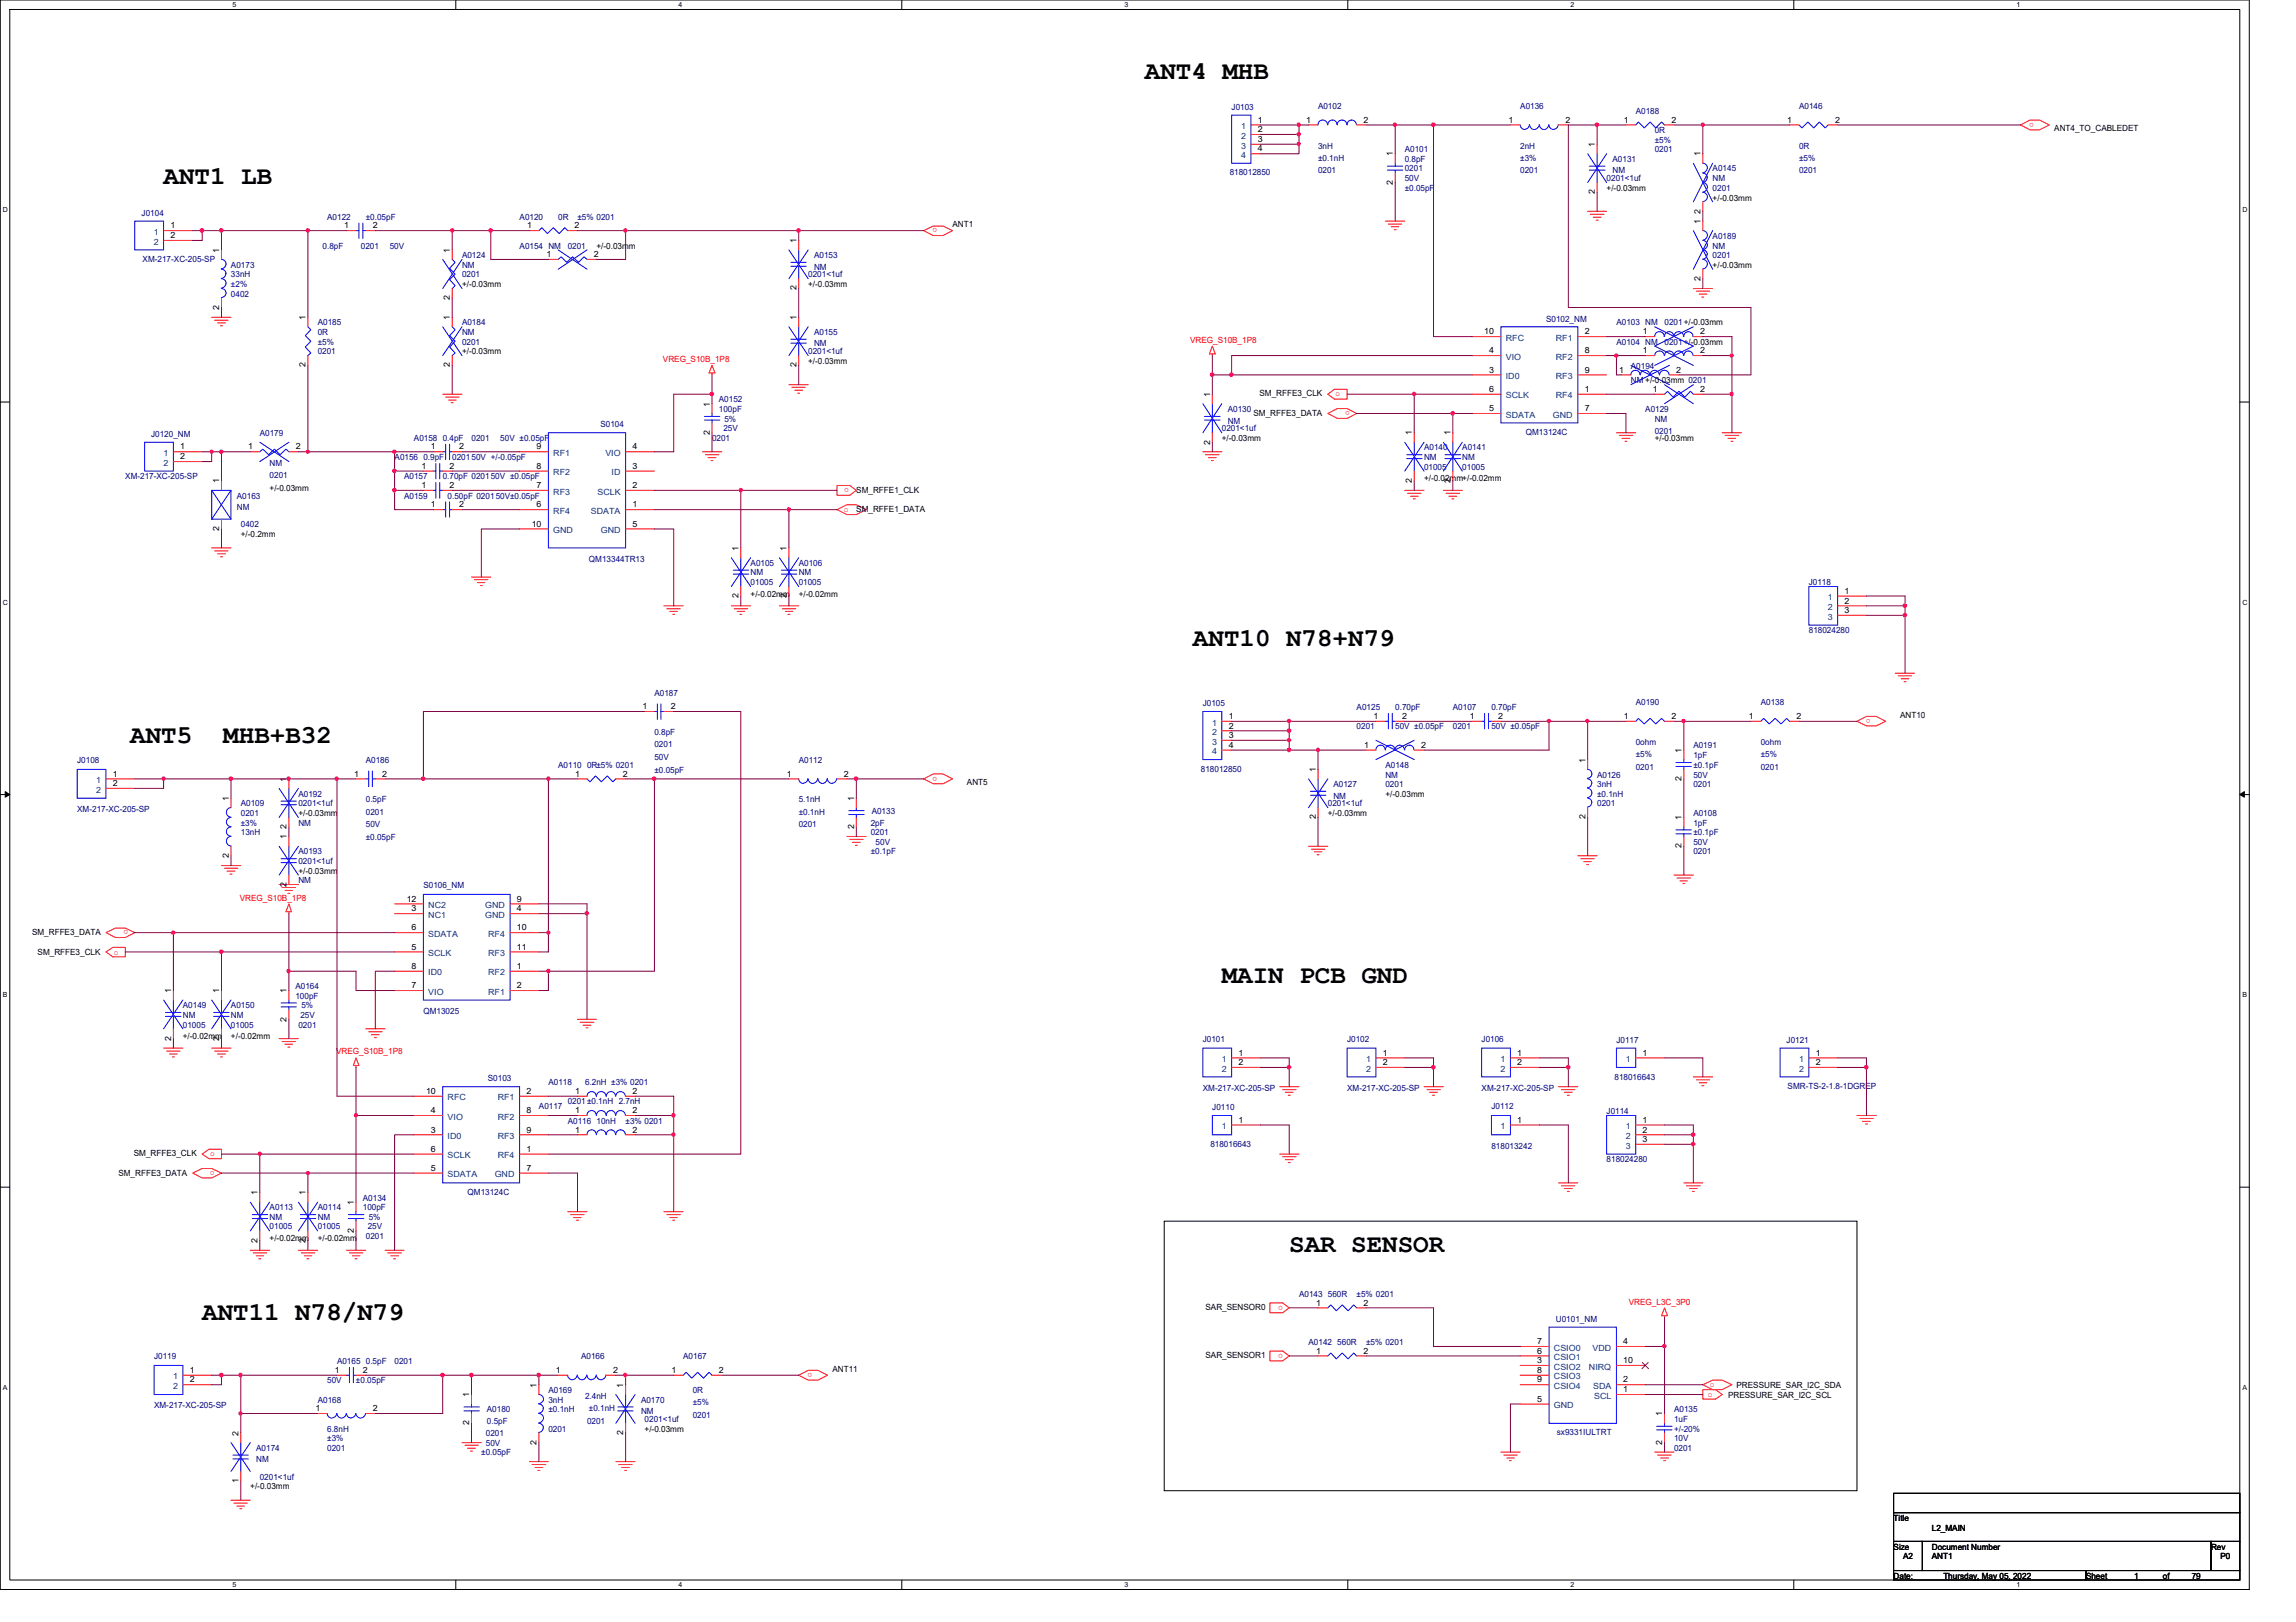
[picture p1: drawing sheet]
<svg xmlns="http://www.w3.org/2000/svg" width="297mm" height="210mm" viewBox="0 0 297 210" stroke-linecap="round" stroke-linejoin="round" font-family="sans-serif">
<defs><g id="words">
<g font-size="3.3">
<text x="148.1" y="10.2">ANT4 MHB</text>
<text x="21.2" y="23.9">ANT1 LB</text>
<text x="154.3" y="83.7">ANT10 N78+N79</text>
<text x="16.8" y="96.1">ANT5</text>
<text x="28.9" y="96.1">MHB+B32</text>
<text x="158.1" y="127.2">MAIN PCB GND</text>
<text x="166.8" y="162.1">SAR SENSOR</text>
<text x="26.2" y="170.8">ANT11 N78/N79</text>
</g>
<g font-size="1.1" fill="#000080">
<text x="159.3" y="14.2">J0103</text>
<text x="170.5" y="14.1">A0102</text>
<text x="196.7" y="14.1">A0136</text>
<text x="211.6" y="14.7">A0188</text>
<text x="214.1" y="17.2">0R</text>
<text x="232.7" y="14.1">A0146</text>
<text x="159.1" y="22.7">818012850</text>
<text x="170.5" y="19.2">3nH</text>
<text x="170.5" y="20.8">±0.1nH</text>
<text x="170.5" y="22.4">0201</text>
<text x="181.7" y="19.7">A0101</text>
<text x="181.7" y="21">0.8pF</text>
<text x="181.7" y="22.2">0201</text>
<text x="181.7" y="23.5">50V</text>
<text x="196.7" y="19.2">2nH</text>
<text x="196.7" y="20.8">±3%</text>
<text x="196.7" y="22.4">0201</text>
<text x="207.9" y="23.5">0201&lt;1uf</text>
<text x="208.6" y="21">A0131</text>
<text x="208.6" y="22.4">NM</text>
<text x="214.1" y="18.5">±5%</text>
<text x="214.1" y="19.7">0201</text>
<text x="221.6" y="22.2">A0145</text>
<text x="221.6" y="23.5">NM</text>
<text x="232.7" y="19.2">0R</text>
<text x="232.7" y="20.8">±5%</text>
<text x="232.7" y="22.4">0201</text>
<text x="18.3" y="27.9">J0104</text>
<text x="42.3" y="28.4">A0122</text>
<text x="47.3" y="28.4">±0.05pF</text>
<text x="67.2" y="28.4">A0120</text>
<text x="72.2" y="28.4">0R</text>
<text x="74.7" y="28.4">±5% 0201</text>
<text x="181.7" y="24.7">±0.05pF</text>
<text x="221.6" y="24.7">0201</text>
<text x="18.5" y="33.9">XM-217-XC-205-SP</text>
<text x="29.9" y="34.6">A0173</text>
<text x="29.9" y="35.9">33nH</text>
<text x="41.7" y="32.2">0.8pF</text>
<text x="46.7" y="32.2">0201</text>
<text x="50.4" y="32.2">50V</text>
<text x="59.8" y="33.4">A0124</text>
<text x="59.8" y="34.6">NM</text>
<text x="59.8" y="35.9">0201</text>
<text x="67.2" y="32.2">A0154 NM</text>
<text x="73.4" y="32.2">0201</text>
<text x="104.6" y="35.9">0201&lt;1uf</text>
<text x="105.3" y="33.4">A0153</text>
<text x="105.3" y="34.9">NM</text>
<text x="221.6" y="30.9">A0189</text>
<text x="221.6" y="32.2">NM</text>
<text x="221.6" y="33.4">0201</text>
<text x="29.9" y="37.1">±2%</text>
<text x="29.9" y="38.4">0402</text>
<text x="200" y="41.6">S0102_NM</text>
<text x="41.1" y="42.1">A0185</text>
<text x="41.1" y="43.3">0R</text>
<text x="41.1" y="44.6">±5%</text>
<text x="41.1" y="45.8">0201</text>
<text x="59.8" y="42.1">A0184</text>
<text x="59.8" y="43.3">NM</text>
<text x="59.8" y="44.6">0201</text>
<text x="104.6" y="45.8">0201&lt;1uf</text>
<text x="105.3" y="43.3">A0155</text>
<text x="105.3" y="44.8">NM</text>
<text x="209.1" y="44.6">A0104 NM</text>
<text x="209.1" y="42.1">A0103 NM</text>
<text x="211" y="47.7">A0194</text>
<text x="215.3" y="44.6">0201+/-0.03mm</text>
<text x="215.3" y="42.1">0201+/-0.03mm</text>
<text x="93" y="52.1">A0152</text>
<text x="93" y="53.3">100pF</text>
<text x="158.8" y="53.3">A0130</text>
<text x="211" y="49.6">NM +/-0.03mm 0201</text>
<text x="212.8" y="53.3">A0129</text>
<text x="19.6" y="56.6">J0120_NM</text>
<text x="33.6" y="56.4">A0179</text>
<text x="51.1" y="59.5">A0156 0.9pF</text>
<text x="53.5" y="57.1">A0158 0.4pF</text>
<text x="58.5" y="59.5">020150V +/-0.05pF</text>
<text x="61" y="57.1">0201</text>
<text x="64.7" y="57.1">50V ±0.05pF</text>
<text x="77.7" y="55.2">S0104</text>
<text x="92.1" y="57.1">0201</text>
<text x="93.6" y="55.8">25V</text>
<text x="93.7" y="54.6">5%</text>
<text x="158.1" y="55.8">0201&lt;1uf</text>
<text x="158.8" y="54.8">NM</text>
<text x="184.2" y="58.3">A0140</text>
<text x="184.2" y="59.5">NM</text>
<text x="189.2" y="58.3">A0141</text>
<text x="189.2" y="59.5">NM</text>
<text x="197.4" y="56.3">QM13124C</text>
<text x="214.1" y="54.6">NM</text>
<text x="214.1" y="56.2">0201</text>
<text x="16.2" y="62">XM-217-XC-205-SP</text>
<text x="30.6" y="64.5">A0163</text>
<text x="30.6" y="66">NM</text>
<text x="34.9" y="60.3">NM</text>
<text x="34.9" y="61.9">0201</text>
<text x="52.3" y="64.5">A0159</text>
<text x="52.3" y="62">A0157</text>
<text x="57.3" y="62">0.70pF 020150V ±0.05pF</text>
<text x="57.9" y="64.5">0.50pF 020150V±0.05pF</text>
<text x="184.2" y="60.8">01005</text>
<text x="189.2" y="60.8">01005</text>
<text x="31.2" y="68.2">0402</text>
<text x="76.2" y="72.7">QM13344TR13</text>
<text x="97.1" y="73.2">A0105</text>
<text x="97.1" y="74.5">NM</text>
<text x="97.1" y="75.7">01005</text>
<text x="103.3" y="73.2">A0106</text>
<text x="103.3" y="74.5">NM</text>
<text x="103.3" y="75.7">01005</text>
<text x="234" y="75.7">J0118</text>
<text x="234" y="82">818024280</text>
<text x="84.7" y="90">A0187</text>
<text x="84.7" y="95.1">0.8pF</text>
<text x="155.6" y="91.4">J0105</text>
<text x="175.5" y="91.9">A0125</text>
<text x="175.5" y="94.4">0201</text>
<text x="180.5" y="94.4">50V ±0.05pF</text>
<text x="180.5" y="91.9">0.70pF</text>
<text x="188" y="91.9">A0107</text>
<text x="188" y="94.4">0201</text>
<text x="193" y="91.9">0.70pF</text>
<text x="193" y="94.4">50V ±0.05pF</text>
<text x="211.6" y="91.3">A0190</text>
<text x="227.8" y="91.3">A0138</text>
<text x="10" y="98.8">J0108</text>
<text x="47.3" y="98.8">A0186</text>
<text x="72.2" y="99.4">A0110 0R±5% 0201</text>
<text x="84.7" y="96.7">0201</text>
<text x="84.7" y="98.4">50V</text>
<text x="84.7" y="100">±0.05pF</text>
<text x="103.3" y="98.8">A0112</text>
<text x="155.4" y="99.9">818012850</text>
<text x="172.5" y="101.9">A0127</text>
<text x="179.2" y="99.4">A0148</text>
<text x="179.2" y="100.6">NM</text>
<text x="179.2" y="101.9">0201</text>
<text x="206.6" y="100.6">A0126</text>
<text x="206.6" y="101.9">3nH</text>
<text x="211.6" y="96.4">0ohm</text>
<text x="211.6" y="98">±5%</text>
<text x="211.6" y="99.6">0201</text>
<text x="219.1" y="96.9">A0191</text>
<text x="219.1" y="98.1">1pF</text>
<text x="219.1" y="101.9">0201</text>
<text x="219.1" y="100.6">50V</text>
<text x="219.1" y="99.4">±0.1pF</text>
<text x="227.8" y="96.4">0ohm</text>
<text x="227.8" y="98">±5%</text>
<text x="227.8" y="99.6">0201</text>
<text x="10" y="105.1">XM-217-XC-205-SP</text>
<text x="31.2" y="104.4">A0109</text>
<text x="31.2" y="106.8">±3%</text>
<text x="31.2" y="105.6">0201</text>
<text x="38.6" y="103.1">A0192</text>
<text x="38.6" y="106.8">NM</text>
<text x="38.6" y="104.4">0201&lt;1uf</text>
<text x="47.3" y="103.8">0.5pF</text>
<text x="47.3" y="105.5">0201</text>
<text x="47.3" y="107.1">50V</text>
<text x="103.3" y="103.8">5.1nH</text>
<text x="103.3" y="105.5">±0.1nH</text>
<text x="103.3" y="107.1">0201</text>
<text x="112.6" y="106.8">2pF</text>
<text x="112.8" y="105.3">A0133</text>
<text x="171.8" y="104.4">0201&lt;1uf</text>
<text x="172.5" y="103.3">NM</text>
<text x="206.6" y="103.1">±0.1nH</text>
<text x="206.6" y="104.4">0201</text>
<text x="219.1" y="105.6">A0108</text>
<text x="219.1" y="106.8">1pF</text>
<text x="31.2" y="108.1">13nH</text>
<text x="38.6" y="110.6">A0193</text>
<text x="38.6" y="111.8">0201&lt;1uf</text>
<text x="47.3" y="108.7">±0.05pF</text>
<text x="112.6" y="108.1">0201</text>
<text x="112.6" y="110.6">±0.1pF</text>
<text x="113.3" y="109.3">50V</text>
<text x="219.1" y="110.6">0201</text>
<text x="219.1" y="109.3">50V</text>
<text x="219.1" y="108.1">±0.1pF</text>
<text x="38.6" y="114.3">NM</text>
<text x="54.8" y="114.9">S0106_NM</text>
<text x="23.7" y="130.5">A0149</text>
<text x="23.7" y="131.7">NM</text>
<text x="29.9" y="130.5">A0150</text>
<text x="29.9" y="131.7">NM</text>
<text x="38.2" y="128">A0164</text>
<text x="38.2" y="129.2">100pF</text>
<text x="38.9" y="131.7">25V</text>
<text x="39" y="130.5">5%</text>
<text x="54.8" y="131.2">QM13025</text>
<text x="23.7" y="133">01005</text>
<text x="29.9" y="133">01005</text>
<text x="38.6" y="133">0201</text>
<text x="155.6" y="134.8">J0101</text>
<text x="174.3" y="134.8">J0102</text>
<text x="191.7" y="134.8">J0106</text>
<text x="209.1" y="135">J0117</text>
<text x="231.1" y="135">J0121</text>
<text x="63.1" y="140">S0103</text>
<text x="69.7" y="143.6">A0117</text>
<text x="70.9" y="140.4">A0118</text>
<text x="73.4" y="142.9">0201±0.1nH 2.7nH</text>
<text x="75.7" y="140.4">6.2nH ±3% 0201</text>
<text x="155.6" y="141.2">XM-217-XC-205-SP</text>
<text x="156.8" y="143.7">J0110</text>
<text x="174.3" y="141.2">XM-217-XC-205-SP</text>
<text x="191.7" y="141.2">XM-217-XC-205-SP</text>
<text x="193" y="143.6">J0112</text>
<text x="208.9" y="139.7">818016643</text>
<text x="231.3" y="140.9">SMR-TS-2-1.8-1DGREP</text>
<text x="73.4" y="145.4">A0116 10nH</text>
<text x="80.9" y="145.4">±3% 0201</text>
<text x="156.6" y="148.4">818016643</text>
<text x="193" y="148.6">818013242</text>
<text x="207.9" y="144.2">J0114</text>
<text x="46.9" y="155.4">A0134</text>
<text x="60.5" y="154.6">QM13124C</text>
<text x="207.9" y="150.4">818024280</text>
<text x="34.9" y="156.6">A0113</text>
<text x="34.9" y="157.9">NM</text>
<text x="34.9" y="159.1">01005</text>
<text x="41.1" y="156.6">A0114</text>
<text x="41.1" y="157.9">NM</text>
<text x="41.1" y="159.1">01005</text>
<text x="46.9" y="156.6">100pF</text>
<text x="47.3" y="160.4">0201</text>
<text x="47.6" y="159.1">25V</text>
<text x="47.7" y="157.9">5%</text>
<text x="168.1" y="167.8">A0143 560R</text>
<text x="175.5" y="167.8">±5% 0201</text>
<text x="201.3" y="171.1">U0101_NM</text>
<text x="19.9" y="175.9">J0119</text>
<text x="42.3" y="179">50V</text>
<text x="43.6" y="176.5">A0165 0.5pF</text>
<text x="46.1" y="179">±0.05pF</text>
<text x="51.1" y="176.5">0201</text>
<text x="75.2" y="175.9">A0166</text>
<text x="88.4" y="175.9">A0167</text>
<text x="169.3" y="174">A0142 560R</text>
<text x="176.7" y="174">±5% 0201</text>
<text x="19.9" y="182.2">XM-217-XC-205-SP</text>
<text x="41.1" y="181.5">A0168</text>
<text x="42.3" y="185.3">6.8nH</text>
<text x="62.9" y="185.9">0201</text>
<text x="63" y="182.8">A0180</text>
<text x="63" y="184.2">0.5pF</text>
<text x="70.9" y="180.3">A0169</text>
<text x="70.9" y="181.5">3nH</text>
<text x="70.9" y="182.8">±0.1nH</text>
<text x="70.9" y="185.3">0201</text>
<text x="75.7" y="181">2.4nH</text>
<text x="75.9" y="184.2">0201</text>
<text x="76.2" y="182.6">±0.1nH</text>
<text x="82.9" y="181.5">A0170</text>
<text x="82.9" y="183">NM</text>
<text x="83.4" y="184">0201&lt;1uf</text>
<text x="89.6" y="180.3">0R</text>
<text x="89.6" y="181.9">±5%</text>
<text x="89.6" y="183.5">0201</text>
<text x="201.4" y="185.8">sx9331IULTRT</text>
<text x="216.6" y="182.8">A0135</text>
<text x="216.6" y="184">1uF</text>
<text x="216.6" y="185.3">+/-20%</text>
<text x="33.1" y="187.7">A0174</text>
<text x="33.1" y="189.2">NM</text>
<text x="33.6" y="191.5">0201&lt;1uf</text>
<text x="42.3" y="186.5">±3%</text>
<text x="42.3" y="187.7">0201</text>
<text x="62.3" y="188.3">±0.05pF</text>
<text x="62.9" y="187.1">50V</text>
<text x="216.6" y="187.7">0201</text>
<text x="216.6" y="186.5">10V</text>
</g>
<g font-size="1.1" fill="#004080">
<text x="160.6" y="17.9">2</text>
<text x="160.6" y="16.7">1</text>
<text x="160.6" y="19.2">3</text>
<text x="160.6" y="20.4">4</text>
<text x="19.9" y="30.4">1</text>
<text x="19.9" y="31.7">2</text>
<text x="194.8" y="44.1">RFC</text>
<text x="194.8" y="46.6">VIO</text>
<text x="201.3" y="46.6">RF2</text>
<text x="201.3" y="44.1">RF1</text>
<text x="194.8" y="51.6">SCLK</text>
<text x="194.8" y="49.1">ID0</text>
<text x="201.3" y="51.6">RF4</text>
<text x="201.3" y="49.1">RF3</text>
<text x="21.2" y="59">1</text>
<text x="71.6" y="59">RF1</text>
<text x="78.3" y="59">VIO</text>
<text x="194.8" y="54.1">SDATA</text>
<text x="200.9" y="54.1">GND</text>
<text x="21.2" y="60.3">2</text>
<text x="71.6" y="64">RF3</text>
<text x="71.6" y="61.5">RF2</text>
<text x="77.3" y="64">SCLK</text>
<text x="79.1" y="61.5">ID</text>
<text x="71.6" y="66.5">RF4</text>
<text x="71.6" y="69">GND</text>
<text x="76.5" y="66.5">SDATA</text>
<text x="77.7" y="69">GND</text>
<text x="236.5" y="77.7">1</text>
<text x="236.5" y="79">2</text>
<text x="236.5" y="80.2">3</text>
<text x="156.8" y="95.1">2</text>
<text x="156.8" y="93.9">1</text>
<text x="12.4" y="101.3">1</text>
<text x="156.8" y="96.4">3</text>
<text x="156.8" y="97.6">4</text>
<text x="12.4" y="102.6">2</text>
<text x="55.4" y="118.8">NC1</text>
<text x="55.4" y="117.5">NC2</text>
<text x="62.8" y="118.8">GND</text>
<text x="62.8" y="117.5">GND</text>
<text x="55.4" y="123.7">SCLK</text>
<text x="55.4" y="121.2">SDATA</text>
<text x="63.2" y="121.2">RF4</text>
<text x="63.2" y="123.7">RF3</text>
<text x="55.4" y="128.7">VIO</text>
<text x="55.4" y="126.2">ID0</text>
<text x="63.2" y="126.2">RF2</text>
<text x="63.2" y="128.7">RF1</text>
<text x="158.1" y="137.5">1</text>
<text x="176.7" y="137.5">1</text>
<text x="194.1" y="137.5">1</text>
<text x="210.4" y="137.5">1</text>
<text x="232.7" y="137.5">1</text>
<text x="57.9" y="142.4">RFC</text>
<text x="64.4" y="142.4">RF1</text>
<text x="158.1" y="138.7">2</text>
<text x="176.7" y="138.7">2</text>
<text x="194.1" y="138.7">2</text>
<text x="232.7" y="138.7">2</text>
<text x="57.9" y="149.9">SCLK</text>
<text x="57.9" y="144.9">VIO</text>
<text x="57.9" y="147.4">ID0</text>
<text x="64.4" y="149.9">RF4</text>
<text x="64.4" y="147.4">RF3</text>
<text x="64.4" y="144.9">RF2</text>
<text x="158.1" y="146.1">1</text>
<text x="194.1" y="146.1">1</text>
<text x="210.4" y="146.1">1</text>
<text x="210.4" y="147.4">2</text>
<text x="210.4" y="148.6">3</text>
<text x="57.9" y="152.4">SDATA</text>
<text x="64" y="152.4">GND</text>
<text x="22.4" y="178.5">1</text>
<text x="22.4" y="179.7">2</text>
<text x="201" y="174.8">CSIO0</text>
<text x="201" y="176">CSIO1</text>
<text x="201" y="177.2">CSIO2</text>
<text x="201" y="178.5">CSIO3</text>
<text x="201" y="179.7">CSIO4</text>
<text x="205.6" y="177.2">NIRQ</text>
<text x="206" y="174.8">VDD</text>
<text x="206.1" y="179.7">SDA</text>
<text x="201" y="182.2">GND</text>
<text x="206.2" y="181">SCL</text>
</g>
<g font-size="1.1">
<text x="162.7" y="17.1">2</text>
<text x="162.7" y="15.9">1</text>
<text x="169" y="15.9">1</text>
<text x="176.4" y="15.9">2</text>
<text x="195.2" y="15.9">1</text>
<text x="202.5" y="15.9">2</text>
<text x="210.1" y="15.9">1</text>
<text x="216.2" y="15.9">2</text>
<text x="231.2" y="15.9">1</text>
<text x="237.4" y="15.9">2</text>
<text x="265.8" y="17">ANT4_TO_CABLEDET</text>
<text x="162.7" y="18.4">3</text>
<text x="162.7" y="19.6">4</text>
<text x="180.2" y="23.9" transform="rotate(-90 180.2 23.9)">2</text>
<text x="180.2" y="20.2" transform="rotate(-90 180.2 20.2)">1</text>
<text x="206.3" y="19" transform="rotate(-90 206.3 19)">1</text>
<text x="220" y="20.2" transform="rotate(-90 220 20.2)">1</text>
<text x="22.1" y="29.5">1</text>
<text x="44.5" y="29.5">1</text>
<text x="48.2" y="29.5">2</text>
<text x="68.2" y="29.5">1</text>
<text x="74.3" y="29.5">2</text>
<text x="123.2" y="29.4">ANT1</text>
<text x="206.3" y="25.1" transform="rotate(-90 206.3 25.1)">2</text>
<text x="207.9" y="24.7">+/-0.03mm</text>
<text x="220" y="29" transform="rotate(-90 220 29)">1</text>
<text x="220" y="27.6" transform="rotate(-90 220 27.6)">2</text>
<text x="221.6" y="26">+/-0.03mm</text>
<text x="22.1" y="30.8">2</text>
<text x="28.4" y="32.7" transform="rotate(-90 28.4 32.7)">1</text>
<text x="58.2" y="32.7" transform="rotate(-90 58.2 32.7)">1</text>
<text x="70.7" y="33.3">1</text>
<text x="76.8" y="33.3">2</text>
<text x="77.2" y="32.2">+/-0.03mm</text>
<text x="103" y="31.5" transform="rotate(-90 103 31.5)">1</text>
<text x="221.6" y="34.6">+/-0.03mm</text>
<text x="28.4" y="40.1" transform="rotate(-90 28.4 40.1)">2</text>
<text x="39.5" y="41.4" transform="rotate(-90 39.5 41.4)">1</text>
<text x="58.2" y="41.4" transform="rotate(-90 58.2 41.4)">1</text>
<text x="58.2" y="38.9" transform="rotate(-90 58.2 38.9)">2</text>
<text x="59.8" y="37.1">+/-0.03mm</text>
<text x="103" y="41.4" transform="rotate(-90 103 41.4)">1</text>
<text x="103" y="37.6" transform="rotate(-90 103 37.6)">2</text>
<text x="104.6" y="37.1">+/-0.03mm</text>
<text x="220" y="36.4" transform="rotate(-90 220 36.4)">2</text>
<text x="39.5" y="47.5" transform="rotate(-90 39.5 47.5)">2</text>
<text x="58.2" y="47.5" transform="rotate(-90 58.2 47.5)">2</text>
<text x="59.8" y="45.8">+/-0.03mm</text>
<text x="103" y="47.5" transform="rotate(-90 103 47.5)">2</text>
<text x="104.6" y="47.1">+/-0.03mm</text>
<text x="192" y="43.3">10</text>
<text x="192.7" y="45.7">4</text>
<text x="205" y="45.7">8</text>
<text x="205" y="43.3">2</text>
<text x="212.6" y="45.7">1</text>
<text x="212.6" y="43.3">1</text>
<text x="220" y="45.7">2</text>
<text x="220" y="43.3">2</text>
<text x="91.8" y="52.6" transform="rotate(-90 91.8 52.6)">1</text>
<text x="156.5" y="51.4" transform="rotate(-90 156.5 51.4)">1</text>
<text x="162.2" y="53.8">SM_RFFE3_DATA</text>
<text x="162.9" y="51.3">SM_RFFE3_CLK</text>
<text x="192.7" y="53.2">5</text>
<text x="192.7" y="50.7">6</text>
<text x="192.7" y="48.2">3</text>
<text x="205" y="53.2">7</text>
<text x="205" y="50.7">1</text>
<text x="205" y="48.2">9</text>
<text x="209.5" y="48.2">1</text>
<text x="213.8" y="50.7">1</text>
<text x="216.9" y="48.2">2</text>
<text x="220" y="50.7">2</text>
<text x="23.3" y="58.2">1</text>
<text x="23.3" y="59.4">2</text>
<text x="32.1" y="58.2">1</text>
<text x="38.3" y="58.2">2</text>
<text x="55.7" y="58.2">1</text>
<text x="59.4" y="58.2">2</text>
<text x="69.4" y="58.2">9</text>
<text x="81.8" y="58.2">4</text>
<text x="91.8" y="56.3" transform="rotate(-90 91.8 56.3)">2</text>
<text x="156.5" y="57.5" transform="rotate(-90 156.5 57.5)">2</text>
<text x="158.1" y="57.1">+/-0.03mm</text>
<text x="182.7" y="56.3" transform="rotate(-90 182.7 56.3)">1</text>
<text x="187.7" y="56.3" transform="rotate(-90 187.7 56.3)">1</text>
<text x="214.1" y="57.1">+/-0.03mm</text>
<text x="28.4" y="62.6" transform="rotate(-90 28.4 62.6)">1</text>
<text x="34.9" y="63.5">+/-0.03mm</text>
<text x="54.5" y="63.2">1</text>
<text x="54.5" y="60.7">1</text>
<text x="55.7" y="65.7">1</text>
<text x="58.2" y="63.2">2</text>
<text x="58.2" y="60.7">2</text>
<text x="59.4" y="65.7">2</text>
<text x="69.4" y="65.7">6</text>
<text x="69.4" y="63.2">7</text>
<text x="69.4" y="60.7">8</text>
<text x="81.8" y="60.7">3</text>
<text x="81.8" y="65.7">1</text>
<text x="81.8" y="63.2">2</text>
<text x="110.8" y="63.8">SM_RFFE1_CLK</text>
<text x="182.7" y="62.5" transform="rotate(-90 182.7 62.5)">2</text>
<text x="184.2" y="62.3">+/-0.02mm+/-0.02mm</text>
<text x="187.7" y="62.5" transform="rotate(-90 187.7 62.5)">2</text>
<text x="28.4" y="68.7" transform="rotate(-90 28.4 68.7)">2</text>
<text x="31.2" y="69.5">+/-0.2mm</text>
<text x="68.8" y="68.2">10</text>
<text x="81.8" y="68.2">5</text>
<text x="95.5" y="71.3" transform="rotate(-90 95.5 71.3)">1</text>
<text x="101.8" y="71.3" transform="rotate(-90 101.8 71.3)">1</text>
<text x="110.8" y="66.3">SM_RFFE1_DATA</text>
<text x="95.5" y="77.4" transform="rotate(-90 95.5 77.4)">2</text>
<text x="97.1" y="77.2">+/-0.02mm</text>
<text x="101.8" y="77.4" transform="rotate(-90 101.8 77.4)">2</text>
<text x="103.3" y="77.2">+/-0.02mm</text>
<text x="238.6" y="76.8">1</text>
<text x="238.6" y="78.1">2</text>
<text x="238.6" y="79.3">3</text>
<text x="83.1" y="91.8">1</text>
<text x="86.8" y="91.8">2</text>
<text x="159" y="94.3">2</text>
<text x="159" y="95.5">3</text>
<text x="159" y="93">1</text>
<text x="177.7" y="93">1</text>
<text x="181.4" y="93">2</text>
<text x="190.2" y="93">1</text>
<text x="193.8" y="93">2</text>
<text x="210.1" y="93">1</text>
<text x="216.2" y="93">2</text>
<text x="226.3" y="93">1</text>
<text x="232.4" y="93">2</text>
<text x="245.8" y="92.9">ANT10</text>
<text x="14.6" y="100.5">1</text>
<text x="14.6" y="101.7">2</text>
<text x="37.1" y="101.1" transform="rotate(-90 37.1 101.1)">1</text>
<text x="45.8" y="100.5">1</text>
<text x="49.4" y="100.5">2</text>
<text x="74.4" y="100.5">1</text>
<text x="80.6" y="100.5">2</text>
<text x="101.8" y="100.5">1</text>
<text x="109.2" y="100.5">2</text>
<text x="125.1" y="101.6">ANT5</text>
<text x="159" y="96.8">4</text>
<text x="170.2" y="99.9" transform="rotate(-90 170.2 99.9)">1</text>
<text x="176.5" y="96.8">1</text>
<text x="183.9" y="96.8">2</text>
<text x="205.1" y="98.7" transform="rotate(-90 205.1 98.7)">1</text>
<text x="217.5" y="101.1" transform="rotate(-90 217.5 101.1)">2</text>
<text x="217.5" y="97.4" transform="rotate(-90 217.5 97.4)">1</text>
<text x="29.6" y="103.6" transform="rotate(-90 29.6 103.6)">1</text>
<text x="37.1" y="107.3" transform="rotate(-90 37.1 107.3)">2</text>
<text x="38.6" y="105.6">+/-0.03mm</text>
<text x="110.5" y="107.3" transform="rotate(-90 110.5 107.3)">2</text>
<text x="110.5" y="103.6" transform="rotate(-90 110.5 103.6)">1</text>
<text x="170.2" y="106" transform="rotate(-90 170.2 106)">2</text>
<text x="171.8" y="105.6">+/-0.03mm</text>
<text x="179.2" y="103.1">+/-0.03mm</text>
<text x="205.1" y="106" transform="rotate(-90 205.1 106)">2</text>
<text x="217.5" y="106.1" transform="rotate(-90 217.5 106.1)">1</text>
<text x="29.6" y="111" transform="rotate(-90 29.6 111)">2</text>
<text x="37.1" y="108.6" transform="rotate(-90 37.1 108.6)">1</text>
<text x="38.6" y="113.1">+/-0.03mm</text>
<text x="217.5" y="109.8" transform="rotate(-90 217.5 109.8)">2</text>
<text x="37.1" y="114.8" transform="rotate(-90 37.1 114.8)">2</text>
<text x="52.6" y="116.7">12</text>
<text x="53.3" y="117.9">3</text>
<text x="66.9" y="117.9">4</text>
<text x="66.9" y="116.7">9</text>
<text x="4.1" y="121">SM_RFFE3_DATA</text>
<text x="4.9" y="123.5">SM_RFFE3_CLK</text>
<text x="53.3" y="122.9">5</text>
<text x="53.3" y="120.4">6</text>
<text x="53.3" y="125.4">8</text>
<text x="66.9" y="125.4">1</text>
<text x="66.9" y="120.4">10</text>
<text x="66.9" y="122.9">11</text>
<text x="22.1" y="128.5" transform="rotate(-90 22.1 128.5)">1</text>
<text x="28.4" y="128.5" transform="rotate(-90 28.4 128.5)">1</text>
<text x="37.1" y="128.5" transform="rotate(-90 37.1 128.5)">1</text>
<text x="53.3" y="127.9">7</text>
<text x="66.9" y="127.9">2</text>
<text x="22.1" y="134.7" transform="rotate(-90 22.1 134.7)">2</text>
<text x="23.7" y="134.5">+/-0.02mm</text>
<text x="28.4" y="134.7" transform="rotate(-90 28.4 134.7)">2</text>
<text x="29.9" y="134.5">+/-0.02mm</text>
<text x="37.1" y="132.2" transform="rotate(-90 37.1 132.2)">2</text>
<text x="160.2" y="136.6">1</text>
<text x="160.2" y="137.8">2</text>
<text x="178.9" y="136.6">1</text>
<text x="178.9" y="137.8">2</text>
<text x="196.3" y="136.6">1</text>
<text x="196.3" y="137.8">2</text>
<text x="212.5" y="136.6">1</text>
<text x="234.9" y="136.6">1</text>
<text x="234.9" y="137.8">2</text>
<text x="55.1" y="141.6">10</text>
<text x="68.1" y="141.6">2</text>
<text x="74.4" y="141.6">1</text>
<text x="81.8" y="141.6">2</text>
<text x="17.3" y="149.6">SM_RFFE3_CLK</text>
<text x="55.8" y="149.1">6</text>
<text x="55.8" y="144.1">4</text>
<text x="55.8" y="146.6">3</text>
<text x="68.1" y="149.1">1</text>
<text x="68.1" y="146.6">9</text>
<text x="68.1" y="144.1">8</text>
<text x="74.4" y="146.6">1</text>
<text x="74.4" y="144.1">1</text>
<text x="81.8" y="146.6">2</text>
<text x="81.8" y="144.1">2</text>
<text x="160.2" y="145.3">1</text>
<text x="196.3" y="145.3">1</text>
<text x="212.5" y="145.3">1</text>
<text x="212.5" y="146.6">2</text>
<text x="212.5" y="147.8">3</text>
<text x="15.3" y="152.1">SM_RFFE3_DATA</text>
<text x="33.3" y="154.7" transform="rotate(-90 33.3 154.7)">1</text>
<text x="39.5" y="154.7" transform="rotate(-90 39.5 154.7)">1</text>
<text x="45.8" y="155.9" transform="rotate(-90 45.8 155.9)">1</text>
<text x="55.8" y="151.5">5</text>
<text x="68.1" y="151.5">7</text>
<text x="33.3" y="160.8" transform="rotate(-90 33.3 160.8)">2</text>
<text x="34.9" y="160.6">+/-0.02mm</text>
<text x="39.5" y="160.8" transform="rotate(-90 39.5 160.8)">2</text>
<text x="41.1" y="160.6">+/-0.02mm</text>
<text x="45.8" y="159.6" transform="rotate(-90 45.8 159.6)">2</text>
<text x="156" y="169.5">SAR_SENSOR0</text>
<text x="170.3" y="169">1</text>
<text x="176.4" y="169">2</text>
<text x="198.9" y="173.9">7</text>
<text x="210" y="173.9">4</text>
<text x="24.5" y="177.7">1</text>
<text x="24.5" y="178.9">2</text>
<text x="43.3" y="177.7">1</text>
<text x="46.9" y="177.7">2</text>
<text x="69.4" y="179.6" transform="rotate(-90 69.4 179.6)">1</text>
<text x="71.9" y="177.7">1</text>
<text x="79.3" y="177.7">2</text>
<text x="80.6" y="179.6" transform="rotate(-90 80.6 179.6)">1</text>
<text x="86.9" y="177.7">1</text>
<text x="93" y="177.7">2</text>
<text x="107.7" y="177.5">ANT11</text>
<text x="156" y="175.8">SAR_SENSOR1</text>
<text x="170.3" y="175.2">1</text>
<text x="176.4" y="175.2">2</text>
<text x="198.9" y="175.2">6</text>
<text x="198.9" y="176.4">3</text>
<text x="198.9" y="177.7">8</text>
<text x="198.9" y="178.9">9</text>
<text x="210" y="176.4">10</text>
<text x="210" y="178.9">2</text>
<text x="224.7" y="179.7">PRESSURE_SAR_I2C_SDA</text>
<text x="30.9" y="185.8" transform="rotate(-90 30.9 185.8)">2</text>
<text x="40.8" y="182.6">1</text>
<text x="48.2" y="182.6">2</text>
<text x="60.7" y="184.4" transform="rotate(-90 60.7 184.4)">2</text>
<text x="60.7" y="180.8" transform="rotate(-90 60.7 180.8)">1</text>
<text x="80.6" y="185.7" transform="rotate(-90 80.6 185.7)">2</text>
<text x="83.4" y="185.3">+/-0.03mm</text>
<text x="198.9" y="181.4">5</text>
<text x="210" y="180.2">1</text>
<text x="215.1" y="183.3" transform="rotate(-90 215.1 183.3)">1</text>
<text x="223.6" y="180.9">PRESSURE_SAR_I2C_SCL</text>
<text x="30.9" y="191.9" transform="rotate(-90 30.9 191.9)">1</text>
<text x="69.4" y="186.9" transform="rotate(-90 69.4 186.9)">2</text>
<text x="215.1" y="186.9" transform="rotate(-90 215.1 186.9)">2</text>
<text x="32.4" y="192.7">+/-0.03mm</text>
<text x="245" y="196.8">Title</text>
<text x="245" y="200.5">Size</text>
<text x="246.2" y="201.8">A2</text>
<text x="249.9" y="200.5">Document Number</text>
<text x="249.9" y="201.8">ANT1</text>
<text x="249.9" y="198.1">L2_MAIN</text>
<text x="286" y="200.5">Rev</text>
<text x="287.3" y="201.8">P0</text>
<text x="245" y="204.3">Date:</text>
<text x="251.4" y="204.3">Thursday, May 05, 2022</text>
<text x="269.9" y="204.3">Sheet</text>
<text x="276.1" y="204.3">1</text>
<text x="279.8" y="204.3">of</text>
<text x="283.5" y="204.3">79</text>
</g>
<g font-size="1.1" fill="#f00">
<text x="263.1" y="15.9" transform="rotate(180 263.1 15.9)">o</text>
<text x="121.2" y="29.5" transform="rotate(180 121.2 29.5)">o</text>
<text x="85.8" y="46.9">VREG_S10B_1P8</text>
<text x="154" y="44.4">VREG_S10B_1P8</text>
<text x="172.8" y="51.3">o</text>
<text x="174.6" y="53.2" transform="rotate(180 174.6 53.2)">o</text>
<text x="109.8" y="63.2" transform="rotate(180 109.8 63.2)">o</text>
<text x="109.2" y="66.3">o</text>
<text x="242" y="93" transform="rotate(180 242 93)">o</text>
<text x="121.2" y="100.5" transform="rotate(180 121.2 100.5)">o</text>
<text x="31" y="116.5">VREG_S10B_1P8</text>
<text x="14.7" y="123.5">o</text>
<text x="16.6" y="120.4" transform="rotate(180 16.6 120.4)">o</text>
<text x="43.5" y="136.4">VREG_S10B_1P8</text>
<text x="27.2" y="149.6">o</text>
<text x="27.8" y="151.5" transform="rotate(180 27.8 151.5)">o</text>
<text x="165.9" y="169" transform="rotate(180 165.9 169)">o</text>
<text x="210.7" y="168.8">VREG_L3C_3P0</text>
<text x="105.1" y="177.7" transform="rotate(180 105.1 177.7)">o</text>
<text x="165.9" y="175.2" transform="rotate(180 165.9 175.2)">o</text>
<text x="221.2" y="179.5">o</text>
<text x="220.9" y="180.8">o</text>
</g>
<g font-size=".9">
<text x="30.1" y=".9">5</text>
<text x="87.8" y=".9">4</text>
<text x="145.5" y=".9">3</text>
<text x="203.2" y=".9">2</text>
<text x="260.9" y=".9">1</text>
<text x=".4" y="27.4">D</text>
<text x="290.1" y="27.4">D</text>
<text x=".4" y="78.2">C</text>
<text x="290.1" y="78.2">C</text>
<text x=".4" y="129">B</text>
<text x="290.1" y="129">B</text>
<text x=".4" y="179.8">A</text>
<text x="290.1" y="179.8">A</text>
<text x="30.1" y="205.4">5</text>
<text x="87.8" y="205.4">4</text>
<text x="145.5" y="205.4">3</text>
<text x="203.2" y="205.4">2</text>
<text x="260.9" y="205.4">1</text>
</g>
</g></defs>
<path d="M0 0h291v205.7h-291zM1.3 1.2h288.5v203.3h-288.5z" fill="none" stroke="#000" stroke-width=".13"/>
<g fill="#fff">
<path d="M30.1 .1h.5v1h-.5z"/>
<path d="M30.1 204.6h.5v1h-.5z"/>
</g>
<path d="M59 0v1.2M59 204.5v1.2" fill="none" stroke="#000" stroke-width=".13"/>
<g fill="#fff">
<path d="M87.8 .1h.5v1h-.5z"/>
<path d="M87.8 204.6h.5v1h-.5z"/>
</g>
<path d="M116.7 0v1.2M116.7 204.5v1.2" fill="none" stroke="#000" stroke-width=".13"/>
<g fill="#fff">
<path d="M145.5 .1h.5v1h-.5z"/>
<path d="M145.5 204.6h.5v1h-.5z"/>
</g>
<path d="M174.4 0v1.2M174.4 204.5v1.2" fill="none" stroke="#000" stroke-width=".13"/>
<g fill="#fff">
<path d="M203.2 .1h.5v1h-.5z"/>
<path d="M203.2 204.6h.5v1h-.5z"/>
</g>
<path d="M232.1 0v1.2M232.1 204.5v1.2" fill="none" stroke="#000" stroke-width=".13"/>
<g fill="#fff">
<path d="M260.9 .1h.5v1h-.5z"/>
<path d="M260.9 204.6h.5v1h-.5z"/>
<path d="M.4 26.6h.6v1h-.6z"/>
<path d="M290.1 26.6h.6v1h-.6z"/>
<path d="M.4 77.4h.6v1h-.6z"/>
<path d="M290.1 77.4h.6v1h-.6z"/>
</g>
<path d="M0 52h1.3M289.8 52h1.2" fill="none" stroke="#000" stroke-width=".13"/>
<g fill="#fff">
<path d="M.4 128.2h.6v1h-.6z"/>
<path d="M290.1 128.2h.6v1h-.6z"/>
</g>
<path d="M0 102.8h1.3M.7 102.4l.6 .4-.6 .4zM289.8 102.8h1.2M289.8 102.8l.6-.4v.8z" fill="none" stroke="#000" stroke-width=".13"/>
<path d="M.7 102.4l.6 .4-.6 .4zM289.8 102.8l.6-.4v.8z" fill="#000"/>
<g fill="#fff">
<path d="M.4 179h.5v1h-.5z"/>
<path d="M290.1 179h.6v1h-.6z"/>
</g>
<path d="M0 153.6h1.3M150.6 158h89.6v34.9h-89.6zM289.8 153.6h1.2M245 193.3h44.8v2.4h-44.8zM245 195.7h44.8v3.8h-44.8zM245 199.5h3.7v3.7h-3.7zM248.7 199.5h37.3v3.7h-37.3zM286 199.5h3.8v3.7h-3.8zM245 203.2h24.9v1.3h-24.9zM269.9 203.2h19.9v1.3h-19.9z" fill="none" stroke="#000" stroke-width=".13"/>
<g fill="none" stroke="#f00" stroke-width=".13">
<path d="M161.8 17.4h1.3M161.8 18.7h1.3M161.8 19.9h1.3M161.8 16.2h1.3M169.3 16.2h1.2M175.5 16.2h1.2M180.5 19.9v1.2M195.4 16.2h1.3M201.6 16.2h1.3M206.6 18.7v1.2M210.4 16.2h1.2M215.3 16.2h1.3"/>
<path d="M220.3 19.9v1.2M231.5 16.2h1.2M236.5 16.2h1.2M261.4 16.2l1.2-.7h1.3l1.2 .7-1.2 .6h-1.3zM21.2 29.8h3.7M21.2 31.1h3.7M28.7 32.3v1.3M28.7 38.6v1.2M44.8 29.8h1.3M47.3 29.8h1.3M58.5 32.3v1.3M58.5 37.3v1.3"/>
<path d="M68.5 29.8h1.2M70.9 33.6h1.3M73.4 29.8h1.3M75.9 33.6h1.3M103.3 31.1v1.2M103.3 36.1v1.2M119.5 29.8l1.2-.5h1.3l1.2 .5-1.2 .7h-1.3zM179.2 28.6h2.5M179.6 29h1.8M180 29.3h1M180.4 29.7h.2M180.5 22.4v1.2"/>
<path d="M205.4 27.3h2.5M205.7 27.7h1.8M206.1 28.1h1M206.5 28.5h.3M206.6 23.6v1.3M219.1 37.3h2.5M219.5 37.7h1.7M219.8 38.1h1M220.2 38.4h.2M220.3 26.1v1.2M220.3 28.6v1.2M220.3 34.8v1.3"/>
<path d="M22.4 58.5h3.8M22.4 59.7h3.8M27.4 41.1h2.5M27.8 41.4h1.7M28.1 41.8h1.1M28.5 42.2h.3M32.4 58.5h1.2M37.4 58.5h1.2M39.8 41.1v1.2M39.8 46v1.3M56 58.5h1.3M57.3 51h2.5"/>
<path d="M57.7 51.4h1.7M58 51.8h1M58.4 52.1h.2M58.5 41.1v1.2M58.5 46v1.3M58.5 58.5h1.3M67.2 58.5h3.7M80.9 58.5h3.8M90.9 58.5h2.5M91.3 58.8h1.7M91.6 59.2h1M92 59.6h.2"/>
<path d="M92.1 48.3v.2M92.1 52.2v1.3M92.1 54.7v1.3M92.1 47.3l.4 1h-.8zM102.1 49.8h2.5M102.4 50.1h1.8M102.8 50.5h1M103.2 50.9h.3M103.3 41.1v1.2M103.3 46v1.3M155.6 58.5h2.5M156 58.8h1.7"/>
<path d="M156.3 59.2h1M156.7 59.6h.3M156.8 44.8l.4 1h-.7zM156.8 45.8v.2M156.8 51v1.2M156.8 56v1.2M171.8 53.5l1.2-.6h1.3l1.2 .6-1.2 .6h-1.3zM171.8 51l.8-.6h1.7v1.2h-1.7zM183 56v1.2M188 56v1.2M190.5 53.5h3.7M190.5 51h3.7"/>
<path d="M190.5 43.6h3.7M190.5 46h3.7M190.5 48.5h3.7M204.1 51h3.8M204.1 48.5h3.8M204.1 46h3.8M204.1 43.6h3.8M204.1 53.5h3.8M209.1 56h2.5M209.5 56.3h1.7M209.8 48.5h1.2M209.8 56.7h1.1"/>
<path d="M210.2 57.1h.3M212.8 46h1.3M212.8 43.6h1.3M214.1 51h1.2M216 48.5h1.2M219.1 46h1.2M219.1 51h1.2M219.1 43.6h1.2M222.8 56h2.5M223.2 56.3h1.7M223.6 56.7h.9M223.9 57.1h.3"/>
<path d="M27.4 70.9h2.5M27.8 71.3h1.7M28.1 71.7h1.1M28.5 72.1h.3M28.7 62.2v1.3M28.7 67.2v1.3M54.8 63.5h1.2M54.8 61h1.2M56 66h1.3M57.3 63.5h1.2M57.3 61h1.2M58.5 66h1.3"/>
<path d="M61 74.7h2.5M61.4 75h1.7M61.8 75.4h.9M62.1 75.8h.3M67.2 66h3.7M67.2 63.5h3.7M67.2 61h3.7M67.2 68.5h3.7M80.9 66h3.8M80.9 63.5h3.8M80.9 68.5h3.8M80.9 61h3.8"/>
<path d="M85.9 78.4h2.5M86.3 78.8h1.7M86.7 79.1h.9M87 79.5h.3M94.6 78.4h2.5M95 78.8h1.7M95.4 79.1h.9M95.7 79.5h.3M95.8 70.9v1.3M95.8 75.9v1.2M100.8 78.4h2.5M101.2 78.8h1.8"/>
<path d="M101.6 79.1h1M101.9 79.5h.3M102.1 70.9v1.3M102.1 75.9v1.2M108.3 66l1.3-.7h1.2l1.3 .7-1.3 .6h-1.2zM108.3 62.8h1.6l.9 .7-.9 .6h-1.6zM181.7 63.5h2.5M182.1 63.8h1.8M182.5 64.2h1M182.8 64.6h.3M183 61v1.2M186.7 63.5h2.5"/>
<path d="M187.1 63.8h1.7M187.4 64.2h1.1M187.8 64.6h.3M188 61v1.2M237.7 77.1h3.8M237.7 78.4h3.8M237.7 79.6h3.8M83.4 92.1h1.3M85.9 92.1h1.3M158.1 94.6h1.2M158.1 95.8h1.2M158.1 97.1h1.2"/>
<path d="M158.1 93.3h1.2M170.5 99.6v1.2M176.7 97.1h1.3M178 93.3h1.2M180.5 93.3h1.2M183 97.1h1.2M190.5 93.3h1.2M193 93.3h1.2M205.4 98.3v1.3M210.4 93.3h1.2M215.3 93.3h1.3M217.8 97.1v1.2"/>
<path d="M217.8 99.6v1.2M226.5 93.3h1.3M231.5 93.3h1.2M240.2 93.3l1.3-.6h1.2l1.3 .6-1.3 .6h-1.2zM245.2 87.1h2.5M245.6 87.5h1.7M246 87.8h1M246.3 88.2h.3M13.7 100.8h3.7M13.7 102h3.7M28.7 112h2.5M29 112.4h1.8"/>
<path d="M29.4 112.7h1M29.8 113.1h.2M29.9 103.3v1.2M29.9 109.5v1.2M36.1 114.5h2.5M36.5 114.9h1.7M36.9 115.2h.9M37.3 115.6h.2M37.4 118v.2M37.4 108.2v1.3M37.4 113.2v1.3M37.4 100.8v1.2"/>
<path d="M37.4 105.8v1.2M37.4 117l.3 1h-.7zM46.1 100.8h1.2M48.6 100.8h1.2M51.1 118.2h3.7M51.1 117h3.7M66 118.2h3.7M66 117h3.7M74.7 100.8h1.2M79.7 100.8h1.2M102.1 100.8h1.2M108.3 100.8h1.3"/>
<path d="M109.6 108.2h2.5M109.9 108.6h1.8M110.3 109h1M110.7 109.4h.2M110.8 103.3v1.2M110.8 105.8v1.2M119.5 100.8l1.2-.6h1.3l1.2 .6-1.2 .6h-1.3zM169.3 109.5h2.5M169.7 109.9h1.7M170 110.2h1M170.4 110.6h.2M170.5 104.5v1.3"/>
<path d="M204.1 110.7h2.5M204.5 111.1h1.7M204.9 111.5h1M205.3 111.9h.2M205.4 104.5v1.3M216.6 113.2h2.5M217 113.6h1.7M217.3 114h1M217.7 114.3h.3M217.8 105.8v1.2M217.8 108.2v1.3M13.7 123.2l.9-.6h1.6v1.2h-1.6z"/>
<path d="M13.7 120.7l1.2-.6h1.3l1.2 .6-1.2 .6h-1.3zM21.2 135.6h2.5M21.5 136h1.8M21.9 136.4h1M22.3 136.8h.3M22.4 128.2v1.2M22.4 133.1v1.3M27.4 135.6h2.5M27.8 136h1.7M28.1 136.4h1.1M28.5 136.8h.3M28.7 128.2v1.2"/>
<path d="M28.7 133.1v1.3M36.1 134.4h2.5M36.5 134.8h1.7M36.9 135.1h.9M37.3 135.5h.2M37.4 128.2v1.2M37.4 130.7v1.2M46.1 136.9l.3 1h-.7zM46.1 137.9v.2M47.3 133.1h2.5M47.7 133.5h1.7M48 133.9h1.1"/>
<path d="M48.4 134.3h.3M51.1 123.2h3.7M51.1 120.7h3.7M51.1 128.2h3.7M51.1 125.7h3.7M66 125.7h3.7M66 128.2h3.7M66 120.7h3.7M66 123.2h3.7M74.7 131.9h2.5M75.1 132.3h1.7M75.4 132.7h1.1"/>
<path d="M75.8 133h.3M159.3 136.9h3.8M159.3 138.1h3.8M178 136.9h3.7M178 138.1h3.7M195.4 136.9h3.8M195.4 138.1h3.8M211.6 136.9h3.7M219.1 139.4h2.5M219.5 139.7h1.7M234 136.9h3.7M234 138.1h3.7"/>
<path d="M24.9 151.8l1.3-.6h1.2l1.3 .6-1.3 .6h-1.2zM26.2 149.4l.8-.7h1.7v1.2h-1.7zM33.6 154.3v1.3M33.6 159.3v1.2M39.8 154.3v1.3M39.8 159.3v1.2M46.1 155.6v1.2M46.1 158v1.3M53.5 151.8h3.8M53.5 149.4h3.8M53.5 141.9h3.8M53.5 144.4h3.8"/>
<path d="M53.5 146.9h3.8M67.2 149.4h3.7M67.2 146.9h3.7M67.2 144.4h3.7M67.2 141.9h3.7M67.2 151.8h3.7M73.4 156.8h2.5M73.8 157.2h1.8M74.2 157.6h1M74.6 157.9h.2M74.7 146.9h1.2M74.7 144.4h1.2"/>
<path d="M74.7 141.9h1.2M80.9 146.9h1.3M80.9 144.4h1.3M80.9 141.9h1.3M85.9 156.8h2.5M86.3 157.2h1.7M86.7 157.6h.9M87 157.9h.3M159.3 145.6h3.8M165.6 140.6h2.5M165.6 149.4h2.5M165.9 141h1.8"/>
<path d="M165.9 149.7h1.8M166.3 141.4h1M166.3 150.1h1M166.7 141.7h.2M166.7 150.5h.2M184.2 140.6h2.5M184.6 141h1.7M185 141.4h1M185.3 141.7h.3M195.4 145.6h3.8M201.6 140.6h2.5M201.6 153.1h2.5"/>
<path d="M202 141h1.7M202 153.5h1.7M202.4 141.4h1M202.4 153.8h1M202.8 141.7h.2M202.8 154.2h.2M211.6 145.6h3.7M211.6 146.9h3.7M211.6 148.1h3.7M217.8 153.1h2.5M218.2 153.5h1.8M218.6 153.8h1"/>
<path d="M218.9 154.2h.3M219.8 140.1h1M220.2 140.5h.2M240.2 144.4h2.5M240.6 144.7h1.8M241 145.1h1M241.3 145.5h.3M23.7 178h3.7M23.7 179.2h3.7M32.4 161.8h2.5M32.8 162.1h1.7M33.1 162.5h1"/>
<path d="M33.5 162.9h.2M38.6 161.8h2.5M39 162.1h1.7M39.4 162.5h.9M39.7 162.9h.3M43.6 178h1.2M44.8 161.8h2.5M45.2 162.1h1.7M45.6 162.5h1M45.9 162.9h.3M46.1 178h1.2M49.8 161.8h2.5"/>
<path d="M50.2 162.1h1.7M50.5 162.5h1.1M50.9 162.9h.3M69.7 179.2v1.3M72.2 178h1.2M78.4 178h1.3M80.9 179.2v1.3M87.2 178h1.2M92.1 178h1.3M103.3 178l1.3-.7h1.2l1.3 .7-1.3 .6h-1.2zM164.3 168.6h1.6l.9 .6-.9 .7h-1.6zM164.3 174.8h1.6l.9 .7-.9 .6h-1.6z"/>
<path d="M170.5 175.5h1.3M170.5 169.2h1.3M175.5 175.5h1.2M175.5 169.2h1.2M196.7 174.2h3.7M196.7 175.5h3.7M196.7 176.7h3.7M196.7 178h3.7M196.7 179.2h3.7M209.1 179.2h3.7M209.1 174.2h3.7M209.1 176.7h3.7"/>
<path d="M215.3 170.3v.2M215.3 169.2l.4 1.1h-.7zM220.3 179.8h1.7l.8 .7-.8 .6h-1.7zM220.3 179.2l1.3-.6h1.2l1.3 .6-1.3 .6h-1.2zM29.9 194.1h2.5M30.3 194.5h1.7M30.6 194.9h1M31 195.2h.3M31.2 190.4v1.2M31.2 185.4v1.3M41.1 182.9h1.2M47.3 182.9h1.3"/>
<path d="M59.8 186.7h2.5M60.2 187h1.7M60.5 187.4h1M60.9 187.8h.2M61 180.5v1.2M61 182.9v1.3M68.5 189.1h2.4M68.8 189.5h1.8M69.2 189.9h1M69.6 190.3h.2M69.7 185.4v1.3M79.7 189.1h2.5"/>
<path d="M80 189.5h1.8M80.4 189.9h1M80.8 190.3h.3M80.9 184.2v1.2M194.2 187.9h2.5M194.6 188.3h1.7M194.9 188.7h1M195.3 189h.2M196.7 181.7h3.7M209.1 180.5h3.7M214.1 187.9h2.5M214.5 188.3h1.7"/>
<path d="M214.8 188.7h1.1M215.2 189h.3M215.3 182.9v1.3M215.3 185.4v1.3"/>
</g>
<g fill="none" stroke="#00f" stroke-width=".13">
<path d="M159.3 14.9h2.5v6.2h-2.5zM171.7 16.1a.61 .61 0 0 0-.6-.6 .61 .61 0 0 0-.6 .7M173 16.1a.59 .59 0 0 0-.6-.6 .59 .59 0 0 0-.6 .7M174.2 16.1a.61 .61 0 0 0-.6-.6 .61 .61 0 0 0-.6 .7M175.5 16.1a.59 .59 0 0 0-.6-.6 .59 .59 0 0 0-.6 .7M197.9 16.1a.6 .6 0 0 1-.5 .6 .6 .6 0 0 1-.7-.3v-.2M199.1 16.1a.61 .61 0 0 1-.6 .7 .61 .61 0 0 1-.6-.6M200.4 16.1a.59 .59 0 0 1-.6 .7 .59 .59 0 0 1-.6-.6M201.6 16.1a.6 .6 0 0 1-.5 .6 .6 .6 0 0 1-.7-.3v-.2M205.4 19.9l2.5 3.7M206.6 19.9v1.6M207.9 19.9l-2.5 3.7"/>
<path d="M211.6 16.2l.4-.4 .7 .8 .8-.8 .7 .8 .8-.8 .3 .4M232.7 16.2l.4 .4 .8-.8 .8 .8 .7-.8 .7 .8 .4-.4M17.4 28.6h3.8v3.7h-3.8zM28.7 33.6a.61 .61 0 0 1 .5 .6 .61 .61 0 0 1-.6 .6M28.7 36.1a.61 .61 0 0 1 .5 .6 .61 .61 0 0 1-.6 .6M28.7 37.3a.59 .59 0 0 1 .5 .7 .59 .59 0 0 1-.6 .5M28.7 34.8a.58 .58 0 0 1 .5 .5 .58 .58 0 0 1-.4 .7h-.2M46.1 29.8h.3M46.4 28.9v2M46.9 28.9v2M46.9 29.8h.4M57.3 33.6l2.5 3.7"/>
<path d="M58.5 33.6l.4 .4-.7 .7 .7 .8-.7 .7 .7 .8-.4 .3M59.8 33.6l-2.5 3.7M69.7 29.8l.4-.3 .7 .7 .8-.7 .7 .7 .8-.7 .3 .3M72.2 32.3l3.7 2.5M72.2 33.6l.4-.4 .7 .8 .8-.8 .7 .8 .8-.8 .3 .4M75.9 32.3l-3.7 2.5M102.1 32.3l2.5 3.8M102.3 34h2M102.3 34.5h2M103.3 32.3v1.7M103.3 34.5v1.6M104.6 32.3l-2.5 3.8"/>
<path d="M179.5 21.5h2M179.5 22h2M180.5 21.1v.4M180.5 22v.4M205.6 21.5h2M205.6 22h2M206.6 22v1.6M219.1 21.1l2.5 5M219.1 29.8l2.5 5M220.3 21.1a.61 .61 0 0 1 .6 .6 .61 .61 0 0 1-.6 .7M220.3 23.6a.61 .61 0 0 1 .6 .6 .61 .61 0 0 1-.6 .6M220.3 24.9a.59 .59 0 0 1 .6 .6 .59 .59 0 0 1-.6 .6"/>
<path d="M220.3 29.8a.61 .61 0 0 1 .6 .7 .61 .61 0 0 1-.6 .6M220.3 31.1a.59 .59 0 0 1 .6 .6 .59 .59 0 0 1-.6 .6M220.3 33.6a.61 .61 0 0 1 .6 .6 .61 .61 0 0 1-.6 .6M220.3 22.4a.59 .59 0 0 1 .6 .6 .59 .59 0 0 1-.6 .6M220.3 32.3a.59 .59 0 0 1 .6 .5 .59 .59 0 0 1-.3 .6l-.3 .1M221.6 21.1l-2.5 5M221.6 29.8l-2.5 5M18.7 57.2h3.7v3.8h-3.7zM33.6 58.5l.4-.4 .8 .7 .7-.7 .7 .7 .8-.7 .4 .4M33.6 57.2l3.8 2.5M37.4 57.2l-3.8 2.5M39.8 42.3l.4 .4-.7 .7 .7 .8-.7 .7 .7 .8-.4 .3"/>
<path d="M56.4 60v2M56.9 60v2M57.3 42.3l2.5 3.7M57.3 58.5h.4M57.7 57.5v2M58.2 57.5v2M58.2 58.5h.3M58.5 42.3l.4 .4-.7 .7 .7 .8-.7 .7 .7 .8-.4 .3M59.8 42.3l-2.5 3.7M70.9 56h10v14.9h-10zM91.1 53.9h2M91.1 54.4h2"/>
<path d="M92.1 53.5v.4M92.1 54.4v.3M102.1 42.3l2.5 3.7M102.3 43.9h2M102.3 44.4h2M103.3 42.3v1.6M103.3 44.4v1.6M104.6 42.3l-2.5 3.7M155.6 52.2l2.5 3.8M155.8 53.9h2.1M155.8 54.4h2.1M156.8 52.2v1.7"/>
<path d="M156.8 54.4v1.6M158.1 52.2l-2.5 3.8M181.7 57.2l2.5 3.8M182 58.8h2M182 59.4h2M183 57.2v1.6M183 59.4v1.6M184.2 57.2l-2.5 3.8M186.7 57.2l2.5 3.8M186.9 58.8h2.1M186.9 59.4h2.1M188 57.2v1.6"/>
<path d="M188 59.4v1.6M189.2 57.2l-2.5 3.8M194.2 42.3h9.9v12.4h-9.9zM211 48.5a.59 .59 0 0 1 .6-.6 .59 .59 0 0 1 .6 .6M211 47.3l5 2.5M212.2 48.5a.61 .61 0 0 1 .6-.6 .61 .61 0 0 1 .6 .6M213.5 48.5a.59 .59 0 0 1 .6-.6 .59 .59 0 0 1 .6 .6M214.1 46a.61 .61 0 0 1 .6-.6 .61 .61 0 0 1 .6 .6M214.1 42.3l5 2.5-5 2.5M214.7 48.5a.61 .61 0 0 1 .6-.6 .61 .61 0 0 1 .6 .6M215.3 43.5a.59 .59 0 0 0-.6-.6 .59 .59 0 0 0-.6 .6v.1M215.3 51l.4-.4 .7 .8 .8-.8 .8 .8 .7-.8 .4 .4"/>
<path d="M215.3 46a.59 .59 0 0 1 .6-.6 .59 .59 0 0 1 .6 .6M215.3 49.8l3.8 2.4M216 47.3l-5 2.5M216.5 43.5a.57 .57 0 0 0-.6-.6 .57 .57 0 0 0-.6 .7M216.6 46a.61 .61 0 0 1 .6-.6 .61 .61 0 0 1 .6 .6M217.8 43.5a.59 .59 0 0 0-.6-.6 .59 .59 0 0 0-.6 .6v.1M217.8 46a.59 .59 0 0 1 .6-.6 .59 .59 0 0 1 .6 .6M219 43.5a.57 .57 0 0 0-.6-.6 .57 .57 0 0 0-.6 .7M219.1 49.8l-3.8 2.4M219.1 42.3l-5 2.5 5 2.5M27.4 63.5h2.5v3.7h-2.5zM27.4 63.5l2.5 3.7"/>
<path d="M29.9 63.5l-2.5 3.7M56 63.5h.4M56 61h.4M56.4 62.4v2.1M56.9 62.4v2.1M56.9 63.5h.4M56.9 61h.4M57.3 66h.4M57.7 64.9v2M58.2 64.9v2M58.2 66h.3M94.6 72.2l2.5 3.7"/>
<path d="M94.9 73.8h2M94.9 74.3h2M95.8 72.2v1.6M95.8 74.3v1.6M97.1 72.2l-2.5 3.7M100.8 72.2l2.5 3.7M101.1 73.8h2M101.1 74.3h2M102.1 72.2v1.6M102.1 74.3v1.6M103.3 72.2l-2.5 3.7M234 75.9h3.7v5h-3.7z"/>
<path d="M10 99.6h3.7v3.7h-3.7zM47.7 99.8v2M48.2 99.8v2M84.7 92.1h.3M85 91.1v2M85.5 91.1v2M85.5 92.1h.4M155.6 92.1h2.5v6.2h-2.5zM178 95.8l5 2.5M179.2 97a.59 .59 0 0 0-.6-.6 .59 .59 0 0 0-.6 .7M179.2 93.3h.4M179.6 92.3v2"/>
<path d="M180.1 92.3v2M180.1 93.3h.4M180.5 97a.61 .61 0 0 0-.7-.6 .61 .61 0 0 0-.6 .7M181.7 97a.59 .59 0 0 0-.6-.6 .59 .59 0 0 0-.6 .7M182.9 97a.59 .59 0 0 0-.6-.6 .59 .59 0 0 0-.6 .7M183 95.8l-5 2.5M191.7 93.3h.4M192.1 92.3v2M192.6 92.3v2M192.6 93.3h.4M205.4 99.6a.57 .57 0 0 1 .5 .6 .57 .57 0 0 1-.5 .5M211.6 93.3l.4-.3 .7 .7 .8-.7 .7 .7 .8-.7 .3 .3"/>
<path d="M216.8 98.7h2M216.8 99.2h2M217.8 98.3v.4M217.8 99.2v.4M227.8 93.3l.4-.3 .7 .7 .8-.7 .7 .7 .7-.7 .4 .3M29.9 104.5a.61 .61 0 0 0-.6 .6 .61 .61 0 0 0 .6 .6M29.9 105.8a.59 .59 0 0 0-.6 .6 .59 .59 0 0 0 .6 .6M29.9 107a.59 .59 0 0 0-.6 .6 .59 .59 0 0 0 .6 .6M29.9 108.2a.61 .61 0 0 0-.6 .7 .61 .61 0 0 0 .6 .6M36.1 109.5l2.5 3.7M36.1 102l2.5 3.8M36.4 111.1h2"/>
<path d="M36.4 111.6h2M36.4 103.7h2M36.4 104.1h2M37.4 109.5v1.6M37.4 111.6v1.6M37.4 102v1.7M37.4 104.1v1.7M38.6 109.5l-2.5 3.7M38.6 102l-2.5 3.8M47.3 100.8h.4M48.2 100.8h.4M54.8 115.7h11.2v13.7h-11.2z"/>
<path d="M75.9 100.8l.4 .4 .7-.8 .8 .8 .8-.8 .7 .8 .4-.4M104.5 100.8a.6 .6 0 0 1-.5 .5 .6 .6 0 0 1-.6-.3l-.1-.2M105.8 100.8a.61 .61 0 0 1-.6 .6 .61 .61 0 0 1-.6-.6M107 100.8a.59 .59 0 0 1-.6 .6 .59 .59 0 0 1-.6-.6M108.2 100.8a.6 .6 0 0 1-.4 .5 .6 .6 0 0 1-.7-.3v-.2M109.8 104.9h2M109.8 105.4h2M110.8 104.5v.4M110.8 105.4v.4M169.3 100.8l2.5 3.7M169.5 102.4h2M169.5 102.9h2"/>
<path d="M170.5 100.8v1.6M170.5 102.9v1.6M171.8 100.8l-2.5 3.7M205.4 102a.59 .59 0 0 1 .5 .6 .59 .59 0 0 1-.5 .6M205.4 100.8a.57 .57 0 0 1 .5 .6 .67 .67 0 0 1-.5 .5M205.4 103.3a.57 .57 0 0 1 .5 .6 .67 .67 0 0 1-.5 .5M216.8 107.4h2M216.8 107.9h2M217.8 107v.4M217.8 107.9v.3M21.2 129.4l2.5 3.7M21.4 131h2"/>
<path d="M21.4 131.5h2M22.4 129.4v1.6M22.4 131.5v1.6M23.7 129.4l-2.5 3.7M27.4 129.4l2.5 3.7M27.6 131h2M27.6 131.5h2M28.7 129.4v1.6M28.7 131.5v1.6M29.9 129.4l-2.5 3.7M36.4 129.8h2M36.4 130.3h2"/>
<path d="M37.4 129.4v.4M37.4 130.3v.4M155.6 135.6h3.7v3.8h-3.7zM174.3 135.6h3.7v3.8h-3.7zM191.7 135.6h3.7v3.8h-3.7zM209.1 135.6h2.5v2.5h-2.5zM230.3 135.6h3.7v3.8h-3.7zM32.4 155.6l2.5 3.7M32.6 157.2h2M32.6 157.7h2M33.6 155.6v1.6M33.6 157.7v1.6"/>
<path d="M34.9 155.6l-2.5 3.7M38.6 155.6l2.5 3.7M38.9 157.2h1.9M38.9 157.7h1.9M39.8 155.6v1.6M39.8 157.7v1.6M41.1 155.6l-2.5 3.7M45.1 157.2h2M45.1 157.7h2M46.1 156.8v.4M46.1 157.7v.3M57.3 140.6h9.9v12.5h-9.9z"/>
<path d="M77.1 146.8a.59 .59 0 0 0-.6-.6 .59 .59 0 0 0-.6 .7M77.1 144.3a.59 .59 0 0 0-.6-.6 .59 .59 0 0 0-.6 .7M77.1 141.9a.59 .59 0 0 0-.6-.6 .59 .59 0 0 0-.6 .6M78.4 146.8a.61 .61 0 0 0-.6-.6 .61 .61 0 0 0-.6 .7M78.4 144.3a.61 .61 0 0 0-.6-.6 .61 .61 0 0 0-.6 .7M78.4 141.9a.61 .61 0 0 0-.6-.6 .61 .61 0 0 0-.6 .6M79.6 146.8a.59 .59 0 0 0-.6-.6 .59 .59 0 0 0-.6 .7M79.6 144.3a.59 .59 0 0 0-.6-.6 .59 .59 0 0 0-.6 .7M79.6 141.9a.59 .59 0 0 0-.6-.6 .59 .59 0 0 0-.6 .6M80.9 146.8a.61 .61 0 0 0-.6-.6 .61 .61 0 0 0-.6 .7M80.9 144.3a.61 .61 0 0 0-.6-.6 .61 .61 0 0 0-.6 .7M80.9 141.9a.61 .61 0 0 0-.6-.6 .61 .61 0 0 0-.6 .6"/>
<path d="M156.8 144.4h2.5v2.5h-2.5zM193 144.4h2.4v2.5h-2.4zM207.9 144.4h3.7v5h-3.7zM19.9 176.7h3.8v3.8h-3.8zM44.8 178h.4M45.2 177v1.9M45.7 177v1.9M45.7 178h.4M74.7 177.9a.61 .61 0 0 1-.6 .7 .61 .61 0 0 1-.7-.6M75.9 177.9a.59 .59 0 0 1-.6 .7 .59 .59 0 0 1-.6-.6M77.1 177.9a.6 .6 0 0 1-.4 .6 .6 .6 0 0 1-.7-.3l-.1-.2M78.4 177.9a.61 .61 0 0 1-.6 .7 .61 .61 0 0 1-.6-.6"/>
<path d="M88.4 178l.4-.4 .7 .8 .8-.8 .7 .8 .7-.8 .4 .4M171.8 175.5l.4-.4 .7 .8 .7-.8 .8 .8 .7-.8 .4 .4M171.8 169.2l.4-.3 .7 .7 .7-.7 .8 .7 .7-.7 .4 .3M200.4 171.7h8.7v12.5h-8.7zM29.9 186.7l2.5 3.7M30.1 188.8h2M30.1 188.3h2M31.2 188.8v1.6M31.2 186.7v1.6M32.4 186.7l-2.5 3.7M42.3 182.9a.61 .61 0 0 0 .6 .6 .61 .61 0 0 0 .7-.6M43.6 182.9a.59 .59 0 0 0 .6 .6 .59 .59 0 0 0 .6-.6"/>
<path d="M44.8 182.9a.59 .59 0 0 0 .5 .6 .59 .59 0 0 0 .6-.3l.1-.3M46.1 182.9a.61 .61 0 0 0 .6 .6 .61 .61 0 0 0 .6-.6M60 182.1h2M60 182.6h2M61 181.7v.4M61 182.6v.3M69.7 180.5a.59 .59 0 0 1 .6 .6 .59 .59 0 0 1-.6 .6M69.7 182.9a.61 .61 0 0 1 .6 .7 .61 .61 0 0 1-.6 .5M69.7 181.7a.58 .58 0 0 1 .6 .5 .58 .58 0 0 1-.4 .6l-.2 .1M69.7 184.2a.58 .58 0 0 1 .6 .5 .58 .58 0 0 1-.4 .6l-.2 .1M79.7 180.5l2.5 3.7M79.9 182.1h2"/>
<path d="M79.9 182.6h2M80.9 180.5v1.6M80.9 182.6v1.6M82.2 180.5l-2.5 3.7M214.3 184.6h2M214.3 185h2M215.3 184.2v.4M215.3 185v.4"/>
</g>
<path d="M212.5 176.3l.8 .8M213.2 176.3l-.8 .8" fill="none" stroke="#804000" stroke-width=".13"/>
<path d="M169.3 16.2h-1.2v1.2M206.6 16.2v2.5M220.3 16.2v3.7M24.9 29.8h3.8M48.6 29.8h9.9" fill="none" stroke="#800040" stroke-width=".13"/>
<path d="M58.3 29.6h.3l.1 .2-.1 .2-.1 .1-.2-.1z" fill-rule="evenodd" fill="#f0f"/>
<path d="M58.3 29.6h.3l.1 .2-.1 .2-.1 .1-.2-.1z" fill="none" stroke="#f0f" stroke-width=".13"/>
<path d="M26.2 29.8v1.3M63.5 29.8h-5v2.5M74.7 29.8h6.2" fill="none" stroke="#800040" stroke-width=".13"/>
<path d="M26 29.6h.3l.1 .2-.1 .2-.2 .1-.1-.1z" fill-rule="evenodd" fill="#f0f"/>
<path d="M26 29.6h.3l.1 .2-.1 .2-.2 .1-.1-.1z" fill="none" stroke="#f0f" stroke-width=".13"/>
<path d="M216.6 93.3h1.2M29.9 100.8h7.5M49.8 100.8h5M110.8 107v1.2M110.8 100.8h8.7M46.1 138.1v17.5M43.6 141.9h9.9" fill="none" stroke="#800040" stroke-width=".13"/>
<path d="M45.9 144.2h.3l.1 .1-.1 .2-.1 .1-.2-.1z" fill-rule="evenodd" fill="#f0f"/>
<path d="M45.9 144.2h.3l.1 .1-.1 .2-.1 .1-.2-.1z" fill="none" stroke="#f0f" stroke-width=".13"/>
<path d="M87.2 141.9v2.5" fill="none" stroke="#800040" stroke-width=".13"/>
<path d="M87 144.2h.3v.1v.2l-.2 .1-.1-.1z" fill-rule="evenodd" fill="#f0f"/>
<path d="M87 144.2h.3v.1v.2l-.2 .1-.1-.1z" fill="none" stroke="#f0f" stroke-width=".13"/>
<path d="M28.7 149.4h24.8" fill="none" stroke="#800040" stroke-width=".13"/>
<path d="M33.5 149.2h.2l.1 .1-.1 .1-.1 .1-.1-.1z" fill-rule="evenodd" fill="#f0f"/>
<path d="M33.5 149.2h.2l.1 .1-.1 .1-.1 .1-.1-.1z" fill="none" stroke="#f0f" stroke-width=".13"/>
<path d="M28.7 151.8h11.1" fill="none" stroke="#800040" stroke-width=".13"/>
<path d="M39.7 151.7h.3v.1v.1l-.2 .1-.1-.1z" fill-rule="evenodd" fill="#f0f"/>
<path d="M39.7 151.7h.3v.1v.1l-.2 .1-.1-.1z" fill="none" stroke="#f0f" stroke-width=".13"/>
<g fill="none" stroke="#800040" stroke-width=".13">
<path d="M220.3 16.2h11.2M24.9 31.1h1.3M246.5 77.1v1.3M166.8 97.1h3.7M178 93.3h-11.2v1.3M200.4 93.3v3.8h-16.2M29.9 100.8v2.5M29.9 110.7v1.3M110.8 100.8v2.5M33.6 149.4v4.9M46.1 159.3v2.5M53.5 151.8h-13.7v2.5"/>
<path d="M70.9 151.8h3.8v5M33.6 160.5v1.3M39.8 160.5v1.3"/>
</g>
<path d="M246.3 78.2h.3l.1 .2-.1 .1-.2 .1-.1-.1z" fill-rule="evenodd" fill="#f0f"/>
<path d="M246.3 78.2h.3l.1 .2-.1 .1-.2 .1-.1-.1z" fill="none" stroke="#f0f" stroke-width=".13"/>
<path d="M119.5 29.8h-16.2v1.3M92.1 48.5v2.5M92.1 56v2.5" fill="none" stroke="#800040" stroke-width=".13"/>
<path d="M103.1 29.6h.4v.2v.2l-.2 .1-.2-.1z" fill-rule="evenodd" fill="#f0f"/>
<path d="M103.1 29.6h.4v.2v.2l-.2 .1-.2-.1z" fill="none" stroke="#f0f" stroke-width=".13"/>
<path d="M103.3 47.3v2.5M28.7 68.5v2.4M159.3 93.3h7.5" fill="none" stroke="#800040" stroke-width=".13"/>
<path d="M166.6 93.1h.3l.1 .2-.1 .1-.2 .1-.1-.1z" fill-rule="evenodd" fill="#f0f"/>
<path d="M166.6 93.1h.3l.1 .2-.1 .1-.2 .1-.1-.1z" fill="none" stroke="#f0f" stroke-width=".13"/>
<path d="M174.3 51h8.7v5" fill="none" stroke="#800040" stroke-width=".13"/>
<path d="M182.8 50.8h.3l.1 .2-.1 .1-.1 .1-.2-.1z" fill-rule="evenodd" fill="#f0f"/>
<path d="M182.8 50.8h.3l.1 .2-.1 .1-.1 .1-.2-.1z" fill="none" stroke="#f0f" stroke-width=".13"/>
<path d="M175.5 53.5h12.5M183 51h7.5" fill="none" stroke="#800040" stroke-width=".13"/>
<path d="M187.8 53.3h.3l.1 .2-.1 .1-.2 .1-.1-.1z" fill-rule="evenodd" fill="#f0f"/>
<path d="M187.8 53.3h.3l.1 .2-.1 .1-.2 .1-.1-.1z" fill="none" stroke="#f0f" stroke-width=".13"/>
<path d="M156.8 46v2.5M188 53.5v2.5M190.5 46h-31.2v2.5M183 62.2v1.3M188 62.2v1.3" fill="none" stroke="#800040" stroke-width=".13"/>
<path d="M156.6 48.3h.4l.1 .2-.1 .1-.2 .1-.2-.1z" fill-rule="evenodd" fill="#f0f"/>
<path d="M156.6 48.3h.4l.1 .2-.1 .1-.2 .1-.2-.1z" fill="none" stroke="#f0f" stroke-width=".13"/>
<path d="M159.3 48.5h31.2" fill="none" stroke="#800040" stroke-width=".13"/>
<path d="M159.1 48.3h.4l.1 .2-.1 .1-.2 .1-.2-.1z" fill-rule="evenodd" fill="#f0f"/>
<path d="M159.1 48.3h.4l.1 .2-.1 .1-.2 .1-.2-.1z" fill="none" stroke="#f0f" stroke-width=".13"/>
<path d="M185.5 16.2v27.4h5M159.3 48.5h-2.5v2.5M188 53.5h2.5M207.9 46h1.2M207.9 51h6.2M220.3 46h3.8M224.1 43.6v2.4M224.1 46v5" fill="none" stroke="#800040" stroke-width=".13"/>
<path d="M223.9 45.9h.3v.1v.2h-.2h-.1z" fill-rule="evenodd" fill="#f0f"/>
<path d="M223.9 45.9h.3v.1v.2h-.2h-.1z" fill="none" stroke="#f0f" stroke-width=".13"/>
<path d="M220.3 51h3.8v5" fill="none" stroke="#800040" stroke-width=".13"/>
<path d="M223.9 50.8h.3v.2v.1l-.2 .1-.1-.1z" fill-rule="evenodd" fill="#f0f"/>
<path d="M223.9 50.8h.3v.2v.1l-.2 .1-.1-.1z" fill="none" stroke="#f0f" stroke-width=".13"/>
<path d="M207.9 53.5h2.5v2.5M37.4 118.2v7.5M69.7 117h6.2v1.2h-6.2M16.2 123.2h12.5M17.4 120.7h5M37.4 131.9v2.5M46.1 125.7v2.5h5M69.7 125.7h1.2v2.5h-1.2" fill="none" stroke="#800040" stroke-width=".13"/>
<path d="M75.7 118h.4l.1 .2-.1 .1-.2 .1-.2-.1z" fill-rule="evenodd" fill="#f0f"/>
<path d="M75.7 118h.4l.1 .2-.1 .1-.2 .1-.2-.1z" fill="none" stroke="#f0f" stroke-width=".13"/>
<path d="M75.9 118.2v13.7M27.4 178h1.3v1.2" fill="none" stroke="#800040" stroke-width=".13"/>
<path d="M28.5 177.8h.3l.1 .1-.1 .2-.2 .1-.1-.1z" fill-rule="evenodd" fill="#f0f"/>
<path d="M28.5 177.8h.3l.1 .1-.1 .2-.2 .1-.1-.1z" fill="none" stroke="#f0f" stroke-width=".13"/>
<path d="M28.7 178h2.5v4.9" fill="none" stroke="#800040" stroke-width=".13"/>
<path d="M31 182.8h.2l.1 .1-.1 .2h-.1h-.1z" fill-rule="evenodd" fill="#f0f"/>
<path d="M31 182.8h.2l.1 .1-.1 .2h-.1h-.1z" fill="none" stroke="#f0f" stroke-width=".13"/>
<path d="M31 177.8h.2l.1 .1-.1 .2-.1 .1-.1-.1z" fill-rule="evenodd" fill="#f0f"/>
<path d="M31 177.8h.2l.1 .1-.1 .2-.1 .1-.1-.1z" fill="none" stroke="#f0f" stroke-width=".13"/>
<path d="M31.2 178h12.4M47.3 178h10v4.9" fill="none" stroke="#800040" stroke-width=".13"/>
<path d="M57.1 177.8h.3l.1 .1-.1 .2-.2 .1-.1-.1z" fill-rule="evenodd" fill="#f0f"/>
<path d="M57.1 177.8h.3l.1 .1-.1 .2-.2 .1-.1-.1z" fill="none" stroke="#f0f" stroke-width=".13"/>
<path d="M57.3 178h3.7M72.2 178h-2.5v1.2" fill="none" stroke="#800040" stroke-width=".13"/>
<path d="M69.5 177.8h.4v.1v.2l-.2 .1-.2-.1z" fill-rule="evenodd" fill="#f0f"/>
<path d="M69.5 177.8h.4v.1v.2l-.2 .1-.2-.1z" fill="none" stroke="#f0f" stroke-width=".13"/>
<path d="M79.7 178h1.2M80.9 178h6.3M80.9 178v1.2" fill="none" stroke="#800040" stroke-width=".13"/>
<path d="M80.7 177.8h.3l.1 .1-.1 .2-.1 .1-.2-.1z" fill-rule="evenodd" fill="#f0f"/>
<path d="M80.7 177.8h.3l.1 .1-.1 .2-.1 .1-.2-.1z" fill="none" stroke="#f0f" stroke-width=".13"/>
<path d="M17.4 100.8h3.8M27.4 179.2h1.3M31.2 182.9h9.9M48.6 182.9h8.7M69.7 186.7v2.4" fill="none" stroke="#800040" stroke-width=".13"/>
<path d="M21 100.6h.3l.1 .2-.1 .1-.1 .1-.2-.1z" fill-rule="evenodd" fill="#f0f"/>
<path d="M21 100.6h.3l.1 .2-.1 .1-.1 .1-.2-.1z" fill="none" stroke="#f0f" stroke-width=".13"/>
<path d="M17.4 102h3.8M21.2 100.8h8.7" fill="none" stroke="#800040" stroke-width=".13"/>
<path d="M29.7 100.6h.3l.1 .2-.1 .1-.2 .1-.1-.1z" fill-rule="evenodd" fill="#f0f"/>
<path d="M29.7 100.6h.3l.1 .2-.1 .1-.2 .1-.1-.1z" fill="none" stroke="#f0f" stroke-width=".13"/>
<path d="M207.9 43.6h4.9M220.3 43.6h3.8M53.5 146.9h-2.4v14.9M70.9 146.9h3.8M87.2 146.9v9.9" fill="none" stroke="#800040" stroke-width=".13"/>
<path d="M87 146.7h.3v.1v.2l-.2 .1-.1-.1z" fill-rule="evenodd" fill="#f0f"/>
<path d="M87 146.7h.3v.1v.2l-.2 .1-.1-.1z" fill="none" stroke="#f0f" stroke-width=".13"/>
<path d="M63.5 29.8v3.8M82.2 141.9h5M82.2 146.9h5" fill="none" stroke="#800040" stroke-width=".13"/>
<path d="M63.3 29.6h.3l.1 .2-.1 .2-.1 .1-.2-.1z" fill-rule="evenodd" fill="#f0f"/>
<path d="M63.3 29.6h.3l.1 .2-.1 .2-.1 .1-.2-.1z" fill="none" stroke="#f0f" stroke-width=".13"/>
<path d="M163.1 18.7h5M63.5 33.6h7.4M63.5 29.8h5M80.9 29.8v3.8M51.1 58.5v2.5M92.1 51v1.2" fill="none" stroke="#800040" stroke-width=".13"/>
<path d="M167.9 18.5h.3v.1v.2h-.2h-.1z" fill-rule="evenodd" fill="#f0f"/>
<path d="M167.9 18.5h.3v.1v.2h-.2h-.1z" fill="none" stroke="#f0f" stroke-width=".13"/>
<path d="M163.1 16.2h5" fill="none" stroke="#800040" stroke-width=".13"/>
<path d="M167.9 16h.3v.1v.2l-.2 .1-.1-.1z" fill-rule="evenodd" fill="#f0f"/>
<path d="M167.9 16h.3v.1v.2l-.2 .1-.1-.1z" fill="none" stroke="#f0f" stroke-width=".13"/>
<path d="M185.5 16.2h9.9M26.2 58.5h1.2M84.7 100.8h17.4" fill="none" stroke="#800040" stroke-width=".13"/>
<path d="M27.2 58.3h.3l.1 .2-.1 .1-.1 .1-.2-.1z" fill-rule="evenodd" fill="#f0f"/>
<path d="M27.2 58.3h.3l.1 .2-.1 .1-.1 .1-.2-.1z" fill="none" stroke="#f0f" stroke-width=".13"/>
<path d="M27.4 58.5v1.2h-1.2M51.1 58.5h4.9M59.8 58.5h7.4M58.5 61h8.7" fill="none" stroke="#800040" stroke-width=".13"/>
<path d="M50.9 58.3h.3l.1 .2-.1 .1-.2 .1-.1-.1z" fill-rule="evenodd" fill="#f0f"/>
<path d="M50.9 58.3h.3l.1 .2-.1 .1-.2 .1-.1-.1z" fill="none" stroke="#f0f" stroke-width=".13"/>
<path d="M54.8 61h-3.7v2.5" fill="none" stroke="#800040" stroke-width=".13"/>
<path d="M50.9 60.8h.3l.1 .1-.1 .2-.2 .1-.1-.1z" fill-rule="evenodd" fill="#f0f"/>
<path d="M50.9 60.8h.3l.1 .1-.1 .2-.2 .1-.1-.1z" fill="none" stroke="#f0f" stroke-width=".13"/>
<path d="M51.1 63.5v2.5h4.9" fill="none" stroke="#800040" stroke-width=".13"/>
<path d="M50.9 63.3h.3l.1 .1-.1 .2-.2 .1-.1-.1z" fill-rule="evenodd" fill="#f0f"/>
<path d="M50.9 63.3h.3l.1 .1-.1 .2-.2 .1-.1-.1z" fill="none" stroke="#f0f" stroke-width=".13"/>
<path d="M80.9 29.8h22.4M51.1 63.5h3.7" fill="none" stroke="#800040" stroke-width=".13"/>
<path d="M80.7 29.6h.3l.1 .2-.1 .2-.1 .1-.2-.1z" fill-rule="evenodd" fill="#f0f"/>
<path d="M80.7 29.6h.3l.1 .2-.1 .2-.1 .1-.2-.1z" fill="none" stroke="#f0f" stroke-width=".13"/>
<path d="M27.4 58.5h1.3M166.8 169.2h3.7M176.7 169.2h8.8v5h11.2M212.8 174.2h2.5M215.3 170.5v3.7M215.3 174.2v8.7" fill="none" stroke="#800040" stroke-width=".13"/>
<path d="M215.2 174h.3l.1 .2-.1 .1-.2 .1-.1-.1z" fill-rule="evenodd" fill="#f0f"/>
<path d="M215.2 174h.3l.1 .2-.1 .1-.2 .1-.1-.1z" fill="none" stroke="#f0f" stroke-width=".13"/>
<path d="M67.2 68.5h-4.9v6.2M84.7 63.5h11.1M84.7 66h17.4M166.8 175.5h3.7M176.7 175.5h20M212.8 179.2h7.5M196.7 181.7h-1.3v6.2M212.8 180.5h7.5M215.3 186.7v1.2" fill="none" stroke="#800040" stroke-width=".13"/>
<path d="M101.9 65.8h.3l.1 .1-.1 .2-.1 .1-.2-.1z" fill-rule="evenodd" fill="#f0f"/>
<path d="M101.9 65.8h.3l.1 .1-.1 .2-.1 .1-.2-.1z" fill="none" stroke="#f0f" stroke-width=".13"/>
<path d="M84.7 58.5h2.5M87.2 51h4.9M84.7 68.5h2.5v9.9" fill="none" stroke="#800040" stroke-width=".13"/>
<path d="M91.9 50.8h.3l.1 .2-.1 .1-.1 .1-.2-.1z" fill-rule="evenodd" fill="#f0f"/>
<path d="M91.9 50.8h.3l.1 .2-.1 .1-.1 .1-.2-.1z" fill="none" stroke="#f0f" stroke-width=".13"/>
<path d="M87.2 51v7.5M58.5 63.5h8.7M59.8 66h7.4M69.7 178h-8.7v2.5M61 184.2v2.5" fill="none" stroke="#800040" stroke-width=".13"/>
<path d="M60.8 177.8h.3l.1 .1-.1 .2-.1 .1-.2-.1z" fill-rule="evenodd" fill="#f0f"/>
<path d="M60.8 177.8h.3l.1 .1-.1 .2-.1 .1-.2-.1z" fill="none" stroke="#f0f" stroke-width=".13"/>
<path d="M32.4 58.5h-3.7v3.7" fill="none" stroke="#800040" stroke-width=".13"/>
<path d="M28.5 58.3h.3l.1 .2-.1 .1-.2 .1-.1-.1z" fill-rule="evenodd" fill="#f0f"/>
<path d="M28.5 58.3h.3l.1 .2-.1 .1-.2 .1-.1-.1z" fill="none" stroke="#f0f" stroke-width=".13"/>
<path d="M43.6 100.8v41.1M70.9 100.8h3.8" fill="none" stroke="#800040" stroke-width=".13"/>
<path d="M43.4 100.6h.3l.1 .2-.1 .1-.1 .1-.2-.1z" fill-rule="evenodd" fill="#f0f"/>
<path d="M43.4 100.6h.3l.1 .2-.1 .1-.1 .1-.2-.1z" fill="none" stroke="#f0f" stroke-width=".13"/>
<path d="M159.3 95.8h7.5M43.6 100.8h2.5" fill="none" stroke="#800040" stroke-width=".13"/>
<path d="M166.6 95.6h.3l.1 .2-.1 .1-.2 .1-.1-.1z" fill-rule="evenodd" fill="#f0f"/>
<path d="M166.6 95.6h.3l.1 .2-.1 .1-.2 .1-.1-.1z" fill="none" stroke="#f0f" stroke-width=".13"/>
<path d="M39.8 29.8h-11.1v2.5M166.8 95.8v1.3" fill="none" stroke="#800040" stroke-width=".13"/>
<path d="M28.5 29.6h.3l.1 .2-.1 .2-.2 .1-.1-.1z" fill-rule="evenodd" fill="#f0f"/>
<path d="M28.5 29.6h.3l.1 .2-.1 .2-.2 .1-.1-.1z" fill="none" stroke="#f0f" stroke-width=".13"/>
<path d="M39.7 29.6h.3v.2v.2l-.2 .1-.1-.1z" fill-rule="evenodd" fill="#f0f"/>
<path d="M39.7 29.6h.3v.2v.2l-.2 .1-.1-.1z" fill="none" stroke="#f0f" stroke-width=".13"/>
<path d="M44.8 29.8h-5v11.3M39.8 47.3v11.2" fill="none" stroke="#800040" stroke-width=".13"/>
<path d="M39.7 58.3h.3v.2v.1l-.2 .1-.1-.1z" fill-rule="evenodd" fill="#f0f"/>
<path d="M39.7 58.3h.3v.2v.1l-.2 .1-.1-.1z" fill="none" stroke="#f0f" stroke-width=".13"/>
<path d="M39.8 58.5h11.3M159.3 94.6h7.5M21.2 100.8v1.2M46.1 144.4h7.4" fill="none" stroke="#800040" stroke-width=".13"/>
<path d="M166.6 94.4h.3l.1 .1-.1 .2-.2 .1-.1-.1z" fill-rule="evenodd" fill="#f0f"/>
<path d="M166.6 94.4h.3l.1 .1-.1 .2-.2 .1-.1-.1z" fill="none" stroke="#f0f" stroke-width=".13"/>
<path d="M159.3 97.1h7.5M166.8 94.6v1.2" fill="none" stroke="#800040" stroke-width=".13"/>
<path d="M166.6 96.9h.3l.1 .1-.1 .2-.2 .1-.1-.1z" fill-rule="evenodd" fill="#f0f"/>
<path d="M166.6 96.9h.3l.1 .1-.1 .2-.2 .1-.1-.1z" fill="none" stroke="#f0f" stroke-width=".13"/>
<path d="M163.1 17.4h5" fill="none" stroke="#800040" stroke-width=".13"/>
<path d="M167.9 17.2h.3v.2v.1l-.2 .1-.1-.1z" fill-rule="evenodd" fill="#f0f"/>
<path d="M167.9 17.2h.3v.2v.1l-.2 .1-.1-.1z" fill="none" stroke="#f0f" stroke-width=".13"/>
<path d="M168.1 17.4v2.5h-5M241.5 77.1h5M241.5 78.4h5v1.2M241.5 79.6h5v7.5M70.9 141.9h3.8" fill="none" stroke="#800040" stroke-width=".13"/>
<path d="M246.3 79.4h.3l.1 .2-.1 .2h-.2h-.1z" fill-rule="evenodd" fill="#f0f"/>
<path d="M246.3 79.4h.3l.1 .2-.1 .2h-.2h-.1z" fill="none" stroke="#f0f" stroke-width=".13"/>
<path d="M95.8 77.1v1.3M95.8 63.5v7.4M102.1 77.1v1.3" fill="none" stroke="#800040" stroke-width=".13"/>
<path d="M95.7 63.3h.3l.1 .1-.1 .2-.2 .1-.1-.1z" fill-rule="evenodd" fill="#f0f"/>
<path d="M95.7 63.3h.3l.1 .1-.1 .2-.2 .1-.1-.1z" fill="none" stroke="#f0f" stroke-width=".13"/>
<path d="M95.8 63.5h12.5M108.3 66h-6.2v4.9M22.4 134.4v1.2M28.7 123.2v5M28.7 134.4v1.2M37.4 125.7h8.7" fill="none" stroke="#800040" stroke-width=".13"/>
<path d="M37.2 125.5h.3v.1v.2l-.2 .1-.1-.1z" fill-rule="evenodd" fill="#f0f"/>
<path d="M37.2 125.5h.3v.1v.2l-.2 .1-.1-.1z" fill="none" stroke="#f0f" stroke-width=".13"/>
<path d="M28.7 123.2h22.4M37.4 125.7v2.5" fill="none" stroke="#800040" stroke-width=".13"/>
<path d="M28.5 123h.3l.1 .1-.1 .2-.2 .1-.1-.1z" fill-rule="evenodd" fill="#f0f"/>
<path d="M28.5 123h.3l.1 .1-.1 .2-.2 .1-.1-.1z" fill="none" stroke="#f0f" stroke-width=".13"/>
<path d="M51.1 120.7h-28.7v7.5" fill="none" stroke="#800040" stroke-width=".13"/>
<path d="M22.2 120.5h.4v.2v.1l-.2 .1-.2-.1z" fill-rule="evenodd" fill="#f0f"/>
<path d="M22.2 120.5h.4v.2v.1l-.2 .1-.2-.1z" fill="none" stroke="#f0f" stroke-width=".13"/>
<path d="M185.5 16.2h-5v3.7" fill="none" stroke="#800040" stroke-width=".13"/>
<path d="M180.3 16h.3l.1 .1-.1 .2-.1 .1-.2-.1z" fill-rule="evenodd" fill="#f0f"/>
<path d="M180.3 16h.3l.1 .1-.1 .2-.1 .1-.2-.1z" fill="none" stroke="#f0f" stroke-width=".13"/>
<path d="M185.3 16h.3l.1 .1-.1 .2-.2 .1-.1-.1z" fill-rule="evenodd" fill="#f0f"/>
<path d="M185.3 16h.3l.1 .1-.1 .2-.2 .1-.1-.1z" fill="none" stroke="#f0f" stroke-width=".13"/>
<path d="M206.6 16.2h3.8" fill="none" stroke="#800040" stroke-width=".13"/>
<path d="M206.4 16h.4v.1v.2l-.2 .1-.2-.1z" fill-rule="evenodd" fill="#f0f"/>
<path d="M206.4 16h.4v.1v.2l-.2 .1-.2-.1z" fill="none" stroke="#f0f" stroke-width=".13"/>
<path d="M216.6 16.2h3.7" fill="none" stroke="#800040" stroke-width=".13"/>
<path d="M220.1 16h.3l.1 .1-.1 .2-.1 .1-.2-.1z" fill-rule="evenodd" fill="#f0f"/>
<path d="M220.1 16h.3l.1 .1-.1 .2-.1 .1-.2-.1z" fill="none" stroke="#f0f" stroke-width=".13"/>
<path d="M176.7 97.1h-6.2v2.5M170.5 105.8v3.7" fill="none" stroke="#800040" stroke-width=".13"/>
<path d="M170.4 96.9h.3v.1v.2l-.2 .1-.1-.1z" fill-rule="evenodd" fill="#f0f"/>
<path d="M170.4 96.9h.3v.1v.2l-.2 .1-.1-.1z" fill="none" stroke="#f0f" stroke-width=".13"/>
<path d="M181.7 93.3h8.8M194.2 93.3h11.2v5" fill="none" stroke="#800040" stroke-width=".13"/>
<path d="M200.2 93.1h.3l.1 .2-.1 .1-.1 .1-.2-.1z" fill-rule="evenodd" fill="#f0f"/>
<path d="M200.2 93.1h.3l.1 .2-.1 .1-.1 .1-.2-.1z" fill="none" stroke="#f0f" stroke-width=".13"/>
<path d="M205.2 93.1h.3l.1 .2-.1 .1-.1 .1-.2-.1z" fill-rule="evenodd" fill="#f0f"/>
<path d="M205.2 93.1h.3l.1 .2-.1 .1-.1 .1-.2-.1z" fill="none" stroke="#f0f" stroke-width=".13"/>
<path d="M205.4 93.3h5M226.5 93.3h-8.7v3.8" fill="none" stroke="#800040" stroke-width=".13"/>
<path d="M217.6 93.1h.3l.1 .2-.1 .1-.1 .1-.2-.1z" fill-rule="evenodd" fill="#f0f"/>
<path d="M217.6 93.1h.3l.1 .2-.1 .1-.1 .1-.2-.1z" fill="none" stroke="#f0f" stroke-width=".13"/>
<path d="M54.8 92.1h28.6M70.9 100.8v19.9" fill="none" stroke="#800040" stroke-width=".13"/>
<path d="M70.8 100.6h.3l.1 .2-.1 .1-.2 .1-.1-.1z" fill-rule="evenodd" fill="#f0f"/>
<path d="M70.8 100.6h.3l.1 .2-.1 .1-.2 .1-.1-.1z" fill="none" stroke="#f0f" stroke-width=".13"/>
<path d="M70.8 120.5h.3l.1 .2-.1 .1-.2 .1-.1-.1z" fill-rule="evenodd" fill="#f0f"/>
<path d="M70.8 120.5h.3l.1 .2-.1 .1-.2 .1-.1-.1z" fill="none" stroke="#f0f" stroke-width=".13"/>
<path d="M84.7 100.8v24.9" fill="none" stroke="#800040" stroke-width=".13"/>
<path d="M84.5 100.6h.3l.1 .2-.1 .1-.2 .1-.1-.1z" fill-rule="evenodd" fill="#f0f"/>
<path d="M84.5 100.6h.3l.1 .2-.1 .1-.2 .1-.1-.1z" fill="none" stroke="#f0f" stroke-width=".13"/>
<path d="M69.7 120.7h1.2v2.5h-1.2M70.9 125.7h13.8M70.9 144.4h3.8M82.2 144.4h5v2.5" fill="none" stroke="#800040" stroke-width=".13"/>
<path d="M70.8 125.5h.3l.1 .1-.1 .2-.2 .1-.1-.1z" fill-rule="evenodd" fill="#f0f"/>
<path d="M70.8 125.5h.3l.1 .1-.1 .2-.2 .1-.1-.1z" fill="none" stroke="#f0f" stroke-width=".13"/>
<path d="M163.1 136.9h3.7v1.2h-3.7M181.7 136.9h3.8v1.2M199.2 136.9h3.7v1.2M215.3 136.9h5v2.5" fill="none" stroke="#800040" stroke-width=".13"/>
<path d="M166.6 137.9h.3l.1 .2-.1 .2h-.2h-.1z" fill-rule="evenodd" fill="#f0f"/>
<path d="M166.6 137.9h.3l.1 .2-.1 .2h-.2h-.1z" fill="none" stroke="#f0f" stroke-width=".13"/>
<path d="M166.8 138.1v2.5M181.7 138.1h3.8" fill="none" stroke="#800040" stroke-width=".13"/>
<path d="M185.3 137.9h.3l.1 .2-.1 .2h-.2h-.1z" fill-rule="evenodd" fill="#f0f"/>
<path d="M185.3 137.9h.3l.1 .2-.1 .2h-.2h-.1z" fill="none" stroke="#f0f" stroke-width=".13"/>
<path d="M185.5 138.1v2.5M199.2 138.1h3.7" fill="none" stroke="#800040" stroke-width=".13"/>
<path d="M202.7 137.9h.3l.1 .2-.1 .2h-.1h-.2z" fill-rule="evenodd" fill="#f0f"/>
<path d="M202.7 137.9h.3l.1 .2-.1 .2h-.1h-.2z" fill="none" stroke="#f0f" stroke-width=".13"/>
<path d="M202.9 138.1v2.5M237.7 136.9h3.8v1.2M237.7 138.1h3.8M241.5 138.1v6.3M163.1 145.6h3.7v3.8M199.2 145.6h3.7v7.5M215.3 145.6h3.8v1.3" fill="none" stroke="#800040" stroke-width=".13"/>
<path d="M241.3 137.9h.3l.1 .2-.1 .2h-.2h-.1z" fill-rule="evenodd" fill="#f0f"/>
<path d="M241.3 137.9h.3l.1 .2-.1 .2h-.2h-.1z" fill="none" stroke="#f0f" stroke-width=".13"/>
<path d="M58.5 38.6v2.5M58.5 47.3v3.7M54.8 92.1v8.7h16.1M95.8 92.1v57.3h-24.9M51.1 125.7h-2.5v7.4M31.2 182.9v2.5M31.2 191.6v2.5" fill="none" stroke="#800040" stroke-width=".13"/>
<path d="M54.6 100.6h.3l.1 .2-.1 .1-.2 .1-.1-.1z" fill-rule="evenodd" fill="#f0f"/>
<path d="M54.6 100.6h.3l.1 .2-.1 .1-.2 .1-.1-.1z" fill="none" stroke="#f0f" stroke-width=".13"/>
<path d="M215.3 146.9h3.8" fill="none" stroke="#800040" stroke-width=".13"/>
<path d="M218.9 146.7h.3l.1 .1-.1 .2-.2 .1-.1-.1z" fill-rule="evenodd" fill="#f0f"/>
<path d="M218.9 146.7h.3l.1 .1-.1 .2-.2 .1-.1-.1z" fill="none" stroke="#f0f" stroke-width=".13"/>
<path d="M215.3 148.1h3.8v5M219.1 146.9v1.2" fill="none" stroke="#800040" stroke-width=".13"/>
<path d="M218.9 147.9h.3l.1 .1-.1 .2-.2 .1-.1-.1z" fill-rule="evenodd" fill="#f0f"/>
<path d="M218.9 147.9h.3l.1 .1-.1 .2-.2 .1-.1-.1z" fill="none" stroke="#f0f" stroke-width=".13"/>
<path d="M237.7 16.2h23.7M77.2 33.6h3.7M180.5 23.6v5M206.6 24.9v2.4M38.6 58.5h1.2M37.4 100.8h6.2M80.9 100.8h3.8M205.4 105.8v4.9M93.4 178h9.9" fill="none" stroke="#800040" stroke-width=".13"/>
<path d="M37.2 100.6h.3v.2v.1l-.2 .1-.1-.1z" fill-rule="evenodd" fill="#f0f"/>
<path d="M37.2 100.6h.3v.2v.1l-.2 .1-.1-.1z" fill="none" stroke="#f0f" stroke-width=".13"/>
<path d="M202.9 16.2v23.6h23.6v8.7M209.1 46v2.5M37.4 107v1.2" fill="none" stroke="#800040" stroke-width=".13"/>
<path d="M208.9 45.9h.4v.1v.2h-.2h-.2z" fill-rule="evenodd" fill="#f0f"/>
<path d="M208.9 45.9h.4v.1v.2h-.2h-.2z" fill="none" stroke="#f0f" stroke-width=".13"/>
<path d="M176.7 16.2h3.8M202.9 16.2h3.7M28.7 39.8v1.3M220.3 27.3v1.3M220.3 36.1v1.2M156.8 57.2v1.3M209.1 48.5h.7M209.1 46h3.7M87.2 92.1h8.6M232.7 93.3h7.5M109.6 100.8h1.2M80.9 185.4v3.7" fill="none" stroke="#800040" stroke-width=".13"/>
<path d="M110.6 100.6h.3l.1 .2-.1 .1-.2 .1-.1-.1z" fill-rule="evenodd" fill="#f0f"/>
<path d="M110.6 100.6h.3l.1 .2-.1 .1-.2 .1-.1-.1z" fill="none" stroke="#f0f" stroke-width=".13"/>
<path d="M103.3 37.3v3.8M217.2 48.5h9.3M217.8 100.8v5M217.8 109.5v3.7" fill="none" stroke="#800040" stroke-width=".13"/>
<path d="M58.3 29.6h.3l.1 .2-.1 .2-.1 .1-.2-.1z" fill-rule="evenodd" fill="#f0f"/>
<path d="M58.3 29.6h.3l.1 .2-.1 .2-.1 .1-.2-.1z" fill="none" stroke="#f0f" stroke-width=".13"/>
<path d="M26 29.6h.3l.1 .2-.1 .2-.2 .1-.1-.1z" fill-rule="evenodd" fill="#f0f"/>
<path d="M26 29.6h.3l.1 .2-.1 .2-.2 .1-.1-.1z" fill="none" stroke="#f0f" stroke-width=".13"/>
<path d="M45.9 144.2h.3l.1 .1-.1 .2-.1 .1-.2-.1z" fill-rule="evenodd" fill="#f0f"/>
<path d="M45.9 144.2h.3l.1 .1-.1 .2-.1 .1-.2-.1z" fill="none" stroke="#f0f" stroke-width=".13"/>
<path d="M87 144.2h.3v.1v.2l-.2 .1-.1-.1z" fill-rule="evenodd" fill="#f0f"/>
<path d="M87 144.2h.3v.1v.2l-.2 .1-.1-.1z" fill="none" stroke="#f0f" stroke-width=".13"/>
<path d="M33.5 149.2h.2l.1 .1-.1 .1-.1 .1-.1-.1z" fill-rule="evenodd" fill="#f0f"/>
<path d="M33.5 149.2h.2l.1 .1-.1 .1-.1 .1-.1-.1z" fill="none" stroke="#f0f" stroke-width=".13"/>
<path d="M39.7 151.7h.3v.1v.1l-.2 .1-.1-.1z" fill-rule="evenodd" fill="#f0f"/>
<path d="M39.7 151.7h.3v.1v.1l-.2 .1-.1-.1z" fill="none" stroke="#f0f" stroke-width=".13"/>
<path d="M246.3 78.2h.3l.1 .2-.1 .1-.2 .1-.1-.1z" fill-rule="evenodd" fill="#f0f"/>
<path d="M246.3 78.2h.3l.1 .2-.1 .1-.2 .1-.1-.1z" fill="none" stroke="#f0f" stroke-width=".13"/>
<path d="M103.1 29.6h.4v.2v.2l-.2 .1-.2-.1z" fill-rule="evenodd" fill="#f0f"/>
<path d="M103.1 29.6h.4v.2v.2l-.2 .1-.2-.1z" fill="none" stroke="#f0f" stroke-width=".13"/>
<path d="M166.6 93.1h.3l.1 .2-.1 .1-.2 .1-.1-.1z" fill-rule="evenodd" fill="#f0f"/>
<path d="M166.6 93.1h.3l.1 .2-.1 .1-.2 .1-.1-.1z" fill="none" stroke="#f0f" stroke-width=".13"/>
<path d="M182.8 50.8h.3l.1 .2-.1 .1-.1 .1-.2-.1z" fill-rule="evenodd" fill="#f0f"/>
<path d="M182.8 50.8h.3l.1 .2-.1 .1-.1 .1-.2-.1z" fill="none" stroke="#f0f" stroke-width=".13"/>
<path d="M187.8 53.3h.3l.1 .2-.1 .1-.2 .1-.1-.1z" fill-rule="evenodd" fill="#f0f"/>
<path d="M187.8 53.3h.3l.1 .2-.1 .1-.2 .1-.1-.1z" fill="none" stroke="#f0f" stroke-width=".13"/>
<path d="M156.6 48.3h.4l.1 .2-.1 .1-.2 .1-.2-.1z" fill-rule="evenodd" fill="#f0f"/>
<path d="M156.6 48.3h.4l.1 .2-.1 .1-.2 .1-.2-.1z" fill="none" stroke="#f0f" stroke-width=".13"/>
<path d="M159.1 48.3h.4l.1 .2-.1 .1-.2 .1-.2-.1z" fill-rule="evenodd" fill="#f0f"/>
<path d="M159.1 48.3h.4l.1 .2-.1 .1-.2 .1-.2-.1z" fill="none" stroke="#f0f" stroke-width=".13"/>
<path d="M223.9 45.9h.3v.1v.2h-.2h-.1z" fill-rule="evenodd" fill="#f0f"/>
<path d="M223.9 45.9h.3v.1v.2h-.2h-.1z" fill="none" stroke="#f0f" stroke-width=".13"/>
<path d="M223.9 50.8h.3v.2v.1l-.2 .1-.1-.1z" fill-rule="evenodd" fill="#f0f"/>
<path d="M223.9 50.8h.3v.2v.1l-.2 .1-.1-.1z" fill="none" stroke="#f0f" stroke-width=".13"/>
<path d="M75.7 118h.4l.1 .2-.1 .1-.2 .1-.2-.1z" fill-rule="evenodd" fill="#f0f"/>
<path d="M75.7 118h.4l.1 .2-.1 .1-.2 .1-.2-.1z" fill="none" stroke="#f0f" stroke-width=".13"/>
<path d="M28.5 177.8h.3l.1 .1-.1 .2-.2 .1-.1-.1z" fill-rule="evenodd" fill="#f0f"/>
<path d="M28.5 177.8h.3l.1 .1-.1 .2-.2 .1-.1-.1z" fill="none" stroke="#f0f" stroke-width=".13"/>
<path d="M31 182.8h.2l.1 .1-.1 .2h-.1h-.1z" fill-rule="evenodd" fill="#f0f"/>
<path d="M31 182.8h.2l.1 .1-.1 .2h-.1h-.1z" fill="none" stroke="#f0f" stroke-width=".13"/>
<path d="M31 177.8h.2l.1 .1-.1 .2-.1 .1-.1-.1z" fill-rule="evenodd" fill="#f0f"/>
<path d="M31 177.8h.2l.1 .1-.1 .2-.1 .1-.1-.1z" fill="none" stroke="#f0f" stroke-width=".13"/>
<path d="M57.1 177.8h.3l.1 .1-.1 .2-.2 .1-.1-.1z" fill-rule="evenodd" fill="#f0f"/>
<path d="M57.1 177.8h.3l.1 .1-.1 .2-.2 .1-.1-.1z" fill="none" stroke="#f0f" stroke-width=".13"/>
<path d="M69.5 177.8h.4v.1v.2l-.2 .1-.2-.1z" fill-rule="evenodd" fill="#f0f"/>
<path d="M69.5 177.8h.4v.1v.2l-.2 .1-.2-.1z" fill="none" stroke="#f0f" stroke-width=".13"/>
<path d="M80.7 177.8h.3l.1 .1-.1 .2-.1 .1-.2-.1z" fill-rule="evenodd" fill="#f0f"/>
<path d="M80.7 177.8h.3l.1 .1-.1 .2-.1 .1-.2-.1z" fill="none" stroke="#f0f" stroke-width=".13"/>
<path d="M21 100.6h.3l.1 .2-.1 .1-.1 .1-.2-.1z" fill-rule="evenodd" fill="#f0f"/>
<path d="M21 100.6h.3l.1 .2-.1 .1-.1 .1-.2-.1z" fill="none" stroke="#f0f" stroke-width=".13"/>
<path d="M29.7 100.6h.3l.1 .2-.1 .1-.2 .1-.1-.1z" fill-rule="evenodd" fill="#f0f"/>
<path d="M29.7 100.6h.3l.1 .2-.1 .1-.2 .1-.1-.1z" fill="none" stroke="#f0f" stroke-width=".13"/>
<path d="M87 146.7h.3v.1v.2l-.2 .1-.1-.1z" fill-rule="evenodd" fill="#f0f"/>
<path d="M87 146.7h.3v.1v.2l-.2 .1-.1-.1z" fill="none" stroke="#f0f" stroke-width=".13"/>
<path d="M63.3 29.6h.3l.1 .2-.1 .2-.1 .1-.2-.1z" fill-rule="evenodd" fill="#f0f"/>
<path d="M63.3 29.6h.3l.1 .2-.1 .2-.1 .1-.2-.1z" fill="none" stroke="#f0f" stroke-width=".13"/>
<path d="M167.9 18.5h.3v.1v.2h-.2h-.1z" fill-rule="evenodd" fill="#f0f"/>
<path d="M167.9 18.5h.3v.1v.2h-.2h-.1z" fill="none" stroke="#f0f" stroke-width=".13"/>
<path d="M167.9 16h.3v.1v.2l-.2 .1-.1-.1z" fill-rule="evenodd" fill="#f0f"/>
<path d="M167.9 16h.3v.1v.2l-.2 .1-.1-.1z" fill="none" stroke="#f0f" stroke-width=".13"/>
<path d="M27.2 58.3h.3l.1 .2-.1 .1-.1 .1-.2-.1z" fill-rule="evenodd" fill="#f0f"/>
<path d="M27.2 58.3h.3l.1 .2-.1 .1-.1 .1-.2-.1z" fill="none" stroke="#f0f" stroke-width=".13"/>
<path d="M50.9 58.3h.3l.1 .2-.1 .1-.2 .1-.1-.1z" fill-rule="evenodd" fill="#f0f"/>
<path d="M50.9 58.3h.3l.1 .2-.1 .1-.2 .1-.1-.1z" fill="none" stroke="#f0f" stroke-width=".13"/>
<path d="M50.9 60.8h.3l.1 .1-.1 .2-.2 .1-.1-.1z" fill-rule="evenodd" fill="#f0f"/>
<path d="M50.9 60.8h.3l.1 .1-.1 .2-.2 .1-.1-.1z" fill="none" stroke="#f0f" stroke-width=".13"/>
<path d="M50.9 63.3h.3l.1 .1-.1 .2-.2 .1-.1-.1z" fill-rule="evenodd" fill="#f0f"/>
<path d="M50.9 63.3h.3l.1 .1-.1 .2-.2 .1-.1-.1z" fill="none" stroke="#f0f" stroke-width=".13"/>
<path d="M80.7 29.6h.3l.1 .2-.1 .2-.1 .1-.2-.1z" fill-rule="evenodd" fill="#f0f"/>
<path d="M80.7 29.6h.3l.1 .2-.1 .2-.1 .1-.2-.1z" fill="none" stroke="#f0f" stroke-width=".13"/>
<path d="M215.2 174h.3l.1 .2-.1 .1-.2 .1-.1-.1z" fill-rule="evenodd" fill="#f0f"/>
<path d="M215.2 174h.3l.1 .2-.1 .1-.2 .1-.1-.1z" fill="none" stroke="#f0f" stroke-width=".13"/>
<path d="M101.9 65.8h.3l.1 .1-.1 .2-.1 .1-.2-.1z" fill-rule="evenodd" fill="#f0f"/>
<path d="M101.9 65.8h.3l.1 .1-.1 .2-.1 .1-.2-.1z" fill="none" stroke="#f0f" stroke-width=".13"/>
<path d="M91.9 50.8h.3l.1 .2-.1 .1-.1 .1-.2-.1z" fill-rule="evenodd" fill="#f0f"/>
<path d="M91.9 50.8h.3l.1 .2-.1 .1-.1 .1-.2-.1z" fill="none" stroke="#f0f" stroke-width=".13"/>
<path d="M60.8 177.8h.3l.1 .1-.1 .2-.1 .1-.2-.1z" fill-rule="evenodd" fill="#f0f"/>
<path d="M60.8 177.8h.3l.1 .1-.1 .2-.1 .1-.2-.1z" fill="none" stroke="#f0f" stroke-width=".13"/>
<path d="M28.5 58.3h.3l.1 .2-.1 .1-.2 .1-.1-.1z" fill-rule="evenodd" fill="#f0f"/>
<path d="M28.5 58.3h.3l.1 .2-.1 .1-.2 .1-.1-.1z" fill="none" stroke="#f0f" stroke-width=".13"/>
<path d="M43.4 100.6h.3l.1 .2-.1 .1-.1 .1-.2-.1z" fill-rule="evenodd" fill="#f0f"/>
<path d="M43.4 100.6h.3l.1 .2-.1 .1-.1 .1-.2-.1z" fill="none" stroke="#f0f" stroke-width=".13"/>
<path d="M166.6 95.6h.3l.1 .2-.1 .1-.2 .1-.1-.1z" fill-rule="evenodd" fill="#f0f"/>
<path d="M166.6 95.6h.3l.1 .2-.1 .1-.2 .1-.1-.1z" fill="none" stroke="#f0f" stroke-width=".13"/>
<path d="M28.5 29.6h.3l.1 .2-.1 .2-.2 .1-.1-.1z" fill-rule="evenodd" fill="#f0f"/>
<path d="M28.5 29.6h.3l.1 .2-.1 .2-.2 .1-.1-.1z" fill="none" stroke="#f0f" stroke-width=".13"/>
<path d="M39.7 29.6h.3v.2v.2l-.2 .1-.1-.1z" fill-rule="evenodd" fill="#f0f"/>
<path d="M39.7 29.6h.3v.2v.2l-.2 .1-.1-.1z" fill="none" stroke="#f0f" stroke-width=".13"/>
<path d="M39.7 58.3h.3v.2v.1l-.2 .1-.1-.1z" fill-rule="evenodd" fill="#f0f"/>
<path d="M39.7 58.3h.3v.2v.1l-.2 .1-.1-.1z" fill="none" stroke="#f0f" stroke-width=".13"/>
<path d="M166.6 94.4h.3l.1 .1-.1 .2-.2 .1-.1-.1z" fill-rule="evenodd" fill="#f0f"/>
<path d="M166.6 94.4h.3l.1 .1-.1 .2-.2 .1-.1-.1z" fill="none" stroke="#f0f" stroke-width=".13"/>
<path d="M166.6 96.9h.3l.1 .1-.1 .2-.2 .1-.1-.1z" fill-rule="evenodd" fill="#f0f"/>
<path d="M166.6 96.9h.3l.1 .1-.1 .2-.2 .1-.1-.1z" fill="none" stroke="#f0f" stroke-width=".13"/>
<path d="M167.9 17.2h.3v.2v.1l-.2 .1-.1-.1z" fill-rule="evenodd" fill="#f0f"/>
<path d="M167.9 17.2h.3v.2v.1l-.2 .1-.1-.1z" fill="none" stroke="#f0f" stroke-width=".13"/>
<path d="M246.3 79.4h.3l.1 .2-.1 .2h-.2h-.1z" fill-rule="evenodd" fill="#f0f"/>
<path d="M246.3 79.4h.3l.1 .2-.1 .2h-.2h-.1z" fill="none" stroke="#f0f" stroke-width=".13"/>
<path d="M95.7 63.3h.3l.1 .1-.1 .2-.2 .1-.1-.1z" fill-rule="evenodd" fill="#f0f"/>
<path d="M95.7 63.3h.3l.1 .1-.1 .2-.2 .1-.1-.1z" fill="none" stroke="#f0f" stroke-width=".13"/>
<path d="M37.2 125.5h.3v.1v.2l-.2 .1-.1-.1z" fill-rule="evenodd" fill="#f0f"/>
<path d="M37.2 125.5h.3v.1v.2l-.2 .1-.1-.1z" fill="none" stroke="#f0f" stroke-width=".13"/>
<path d="M28.5 123h.3l.1 .1-.1 .2-.2 .1-.1-.1z" fill-rule="evenodd" fill="#f0f"/>
<path d="M28.5 123h.3l.1 .1-.1 .2-.2 .1-.1-.1z" fill="none" stroke="#f0f" stroke-width=".13"/>
<path d="M22.2 120.5h.4v.2v.1l-.2 .1-.2-.1z" fill-rule="evenodd" fill="#f0f"/>
<path d="M22.2 120.5h.4v.2v.1l-.2 .1-.2-.1z" fill="none" stroke="#f0f" stroke-width=".13"/>
<path d="M180.3 16h.3l.1 .1-.1 .2-.1 .1-.2-.1z" fill-rule="evenodd" fill="#f0f"/>
<path d="M180.3 16h.3l.1 .1-.1 .2-.1 .1-.2-.1z" fill="none" stroke="#f0f" stroke-width=".13"/>
<path d="M185.3 16h.3l.1 .1-.1 .2-.2 .1-.1-.1z" fill-rule="evenodd" fill="#f0f"/>
<path d="M185.3 16h.3l.1 .1-.1 .2-.2 .1-.1-.1z" fill="none" stroke="#f0f" stroke-width=".13"/>
<path d="M206.4 16h.4v.1v.2l-.2 .1-.2-.1z" fill-rule="evenodd" fill="#f0f"/>
<path d="M206.4 16h.4v.1v.2l-.2 .1-.2-.1z" fill="none" stroke="#f0f" stroke-width=".13"/>
<path d="M220.1 16h.3l.1 .1-.1 .2-.1 .1-.2-.1z" fill-rule="evenodd" fill="#f0f"/>
<path d="M220.1 16h.3l.1 .1-.1 .2-.1 .1-.2-.1z" fill="none" stroke="#f0f" stroke-width=".13"/>
<path d="M170.4 96.9h.3v.1v.2l-.2 .1-.1-.1z" fill-rule="evenodd" fill="#f0f"/>
<path d="M170.4 96.9h.3v.1v.2l-.2 .1-.1-.1z" fill="none" stroke="#f0f" stroke-width=".13"/>
<path d="M200.2 93.1h.3l.1 .2-.1 .1-.1 .1-.2-.1z" fill-rule="evenodd" fill="#f0f"/>
<path d="M200.2 93.1h.3l.1 .2-.1 .1-.1 .1-.2-.1z" fill="none" stroke="#f0f" stroke-width=".13"/>
<path d="M205.2 93.1h.3l.1 .2-.1 .1-.1 .1-.2-.1z" fill-rule="evenodd" fill="#f0f"/>
<path d="M205.2 93.1h.3l.1 .2-.1 .1-.1 .1-.2-.1z" fill="none" stroke="#f0f" stroke-width=".13"/>
<path d="M217.6 93.1h.3l.1 .2-.1 .1-.1 .1-.2-.1z" fill-rule="evenodd" fill="#f0f"/>
<path d="M217.6 93.1h.3l.1 .2-.1 .1-.1 .1-.2-.1z" fill="none" stroke="#f0f" stroke-width=".13"/>
<path d="M70.8 100.6h.3l.1 .2-.1 .1-.2 .1-.1-.1z" fill-rule="evenodd" fill="#f0f"/>
<path d="M70.8 100.6h.3l.1 .2-.1 .1-.2 .1-.1-.1z" fill="none" stroke="#f0f" stroke-width=".13"/>
<path d="M70.8 120.5h.3l.1 .2-.1 .1-.2 .1-.1-.1z" fill-rule="evenodd" fill="#f0f"/>
<path d="M70.8 120.5h.3l.1 .2-.1 .1-.2 .1-.1-.1z" fill="none" stroke="#f0f" stroke-width=".13"/>
<path d="M84.5 100.6h.3l.1 .2-.1 .1-.2 .1-.1-.1z" fill-rule="evenodd" fill="#f0f"/>
<path d="M84.5 100.6h.3l.1 .2-.1 .1-.2 .1-.1-.1z" fill="none" stroke="#f0f" stroke-width=".13"/>
<path d="M70.8 125.5h.3l.1 .1-.1 .2-.2 .1-.1-.1z" fill-rule="evenodd" fill="#f0f"/>
<path d="M70.8 125.5h.3l.1 .1-.1 .2-.2 .1-.1-.1z" fill="none" stroke="#f0f" stroke-width=".13"/>
<path d="M166.6 137.9h.3l.1 .2-.1 .2h-.2h-.1z" fill-rule="evenodd" fill="#f0f"/>
<path d="M166.6 137.9h.3l.1 .2-.1 .2h-.2h-.1z" fill="none" stroke="#f0f" stroke-width=".13"/>
<path d="M185.3 137.9h.3l.1 .2-.1 .2h-.2h-.1z" fill-rule="evenodd" fill="#f0f"/>
<path d="M185.3 137.9h.3l.1 .2-.1 .2h-.2h-.1z" fill="none" stroke="#f0f" stroke-width=".13"/>
<path d="M202.7 137.9h.3l.1 .2-.1 .2h-.1h-.2z" fill-rule="evenodd" fill="#f0f"/>
<path d="M202.7 137.9h.3l.1 .2-.1 .2h-.1h-.2z" fill="none" stroke="#f0f" stroke-width=".13"/>
<path d="M241.3 137.9h.3l.1 .2-.1 .2h-.2h-.1z" fill-rule="evenodd" fill="#f0f"/>
<path d="M241.3 137.9h.3l.1 .2-.1 .2h-.2h-.1z" fill="none" stroke="#f0f" stroke-width=".13"/>
<path d="M54.6 100.6h.3l.1 .2-.1 .1-.2 .1-.1-.1z" fill-rule="evenodd" fill="#f0f"/>
<path d="M54.6 100.6h.3l.1 .2-.1 .1-.2 .1-.1-.1z" fill="none" stroke="#f0f" stroke-width=".13"/>
<path d="M218.9 146.7h.3l.1 .1-.1 .2-.2 .1-.1-.1z" fill-rule="evenodd" fill="#f0f"/>
<path d="M218.9 146.7h.3l.1 .1-.1 .2-.2 .1-.1-.1z" fill="none" stroke="#f0f" stroke-width=".13"/>
<path d="M218.9 147.9h.3l.1 .1-.1 .2-.2 .1-.1-.1z" fill-rule="evenodd" fill="#f0f"/>
<path d="M218.9 147.9h.3l.1 .1-.1 .2-.2 .1-.1-.1z" fill="none" stroke="#f0f" stroke-width=".13"/>
<path d="M37.2 100.6h.3v.2v.1l-.2 .1-.1-.1z" fill-rule="evenodd" fill="#f0f"/>
<path d="M37.2 100.6h.3v.2v.1l-.2 .1-.1-.1z" fill="none" stroke="#f0f" stroke-width=".13"/>
<path d="M208.9 45.9h.4v.1v.2h-.2h-.2z" fill-rule="evenodd" fill="#f0f"/>
<path d="M208.9 45.9h.4v.1v.2h-.2h-.2z" fill="none" stroke="#f0f" stroke-width=".13"/>
<path d="M110.6 100.6h.3l.1 .2-.1 .1-.2 .1-.1-.1z" fill-rule="evenodd" fill="#f0f"/>
<path d="M110.6 100.6h.3l.1 .2-.1 .1-.2 .1-.1-.1z" fill="none" stroke="#f0f" stroke-width=".13"/>
<use href="#words"/>
</svg>
